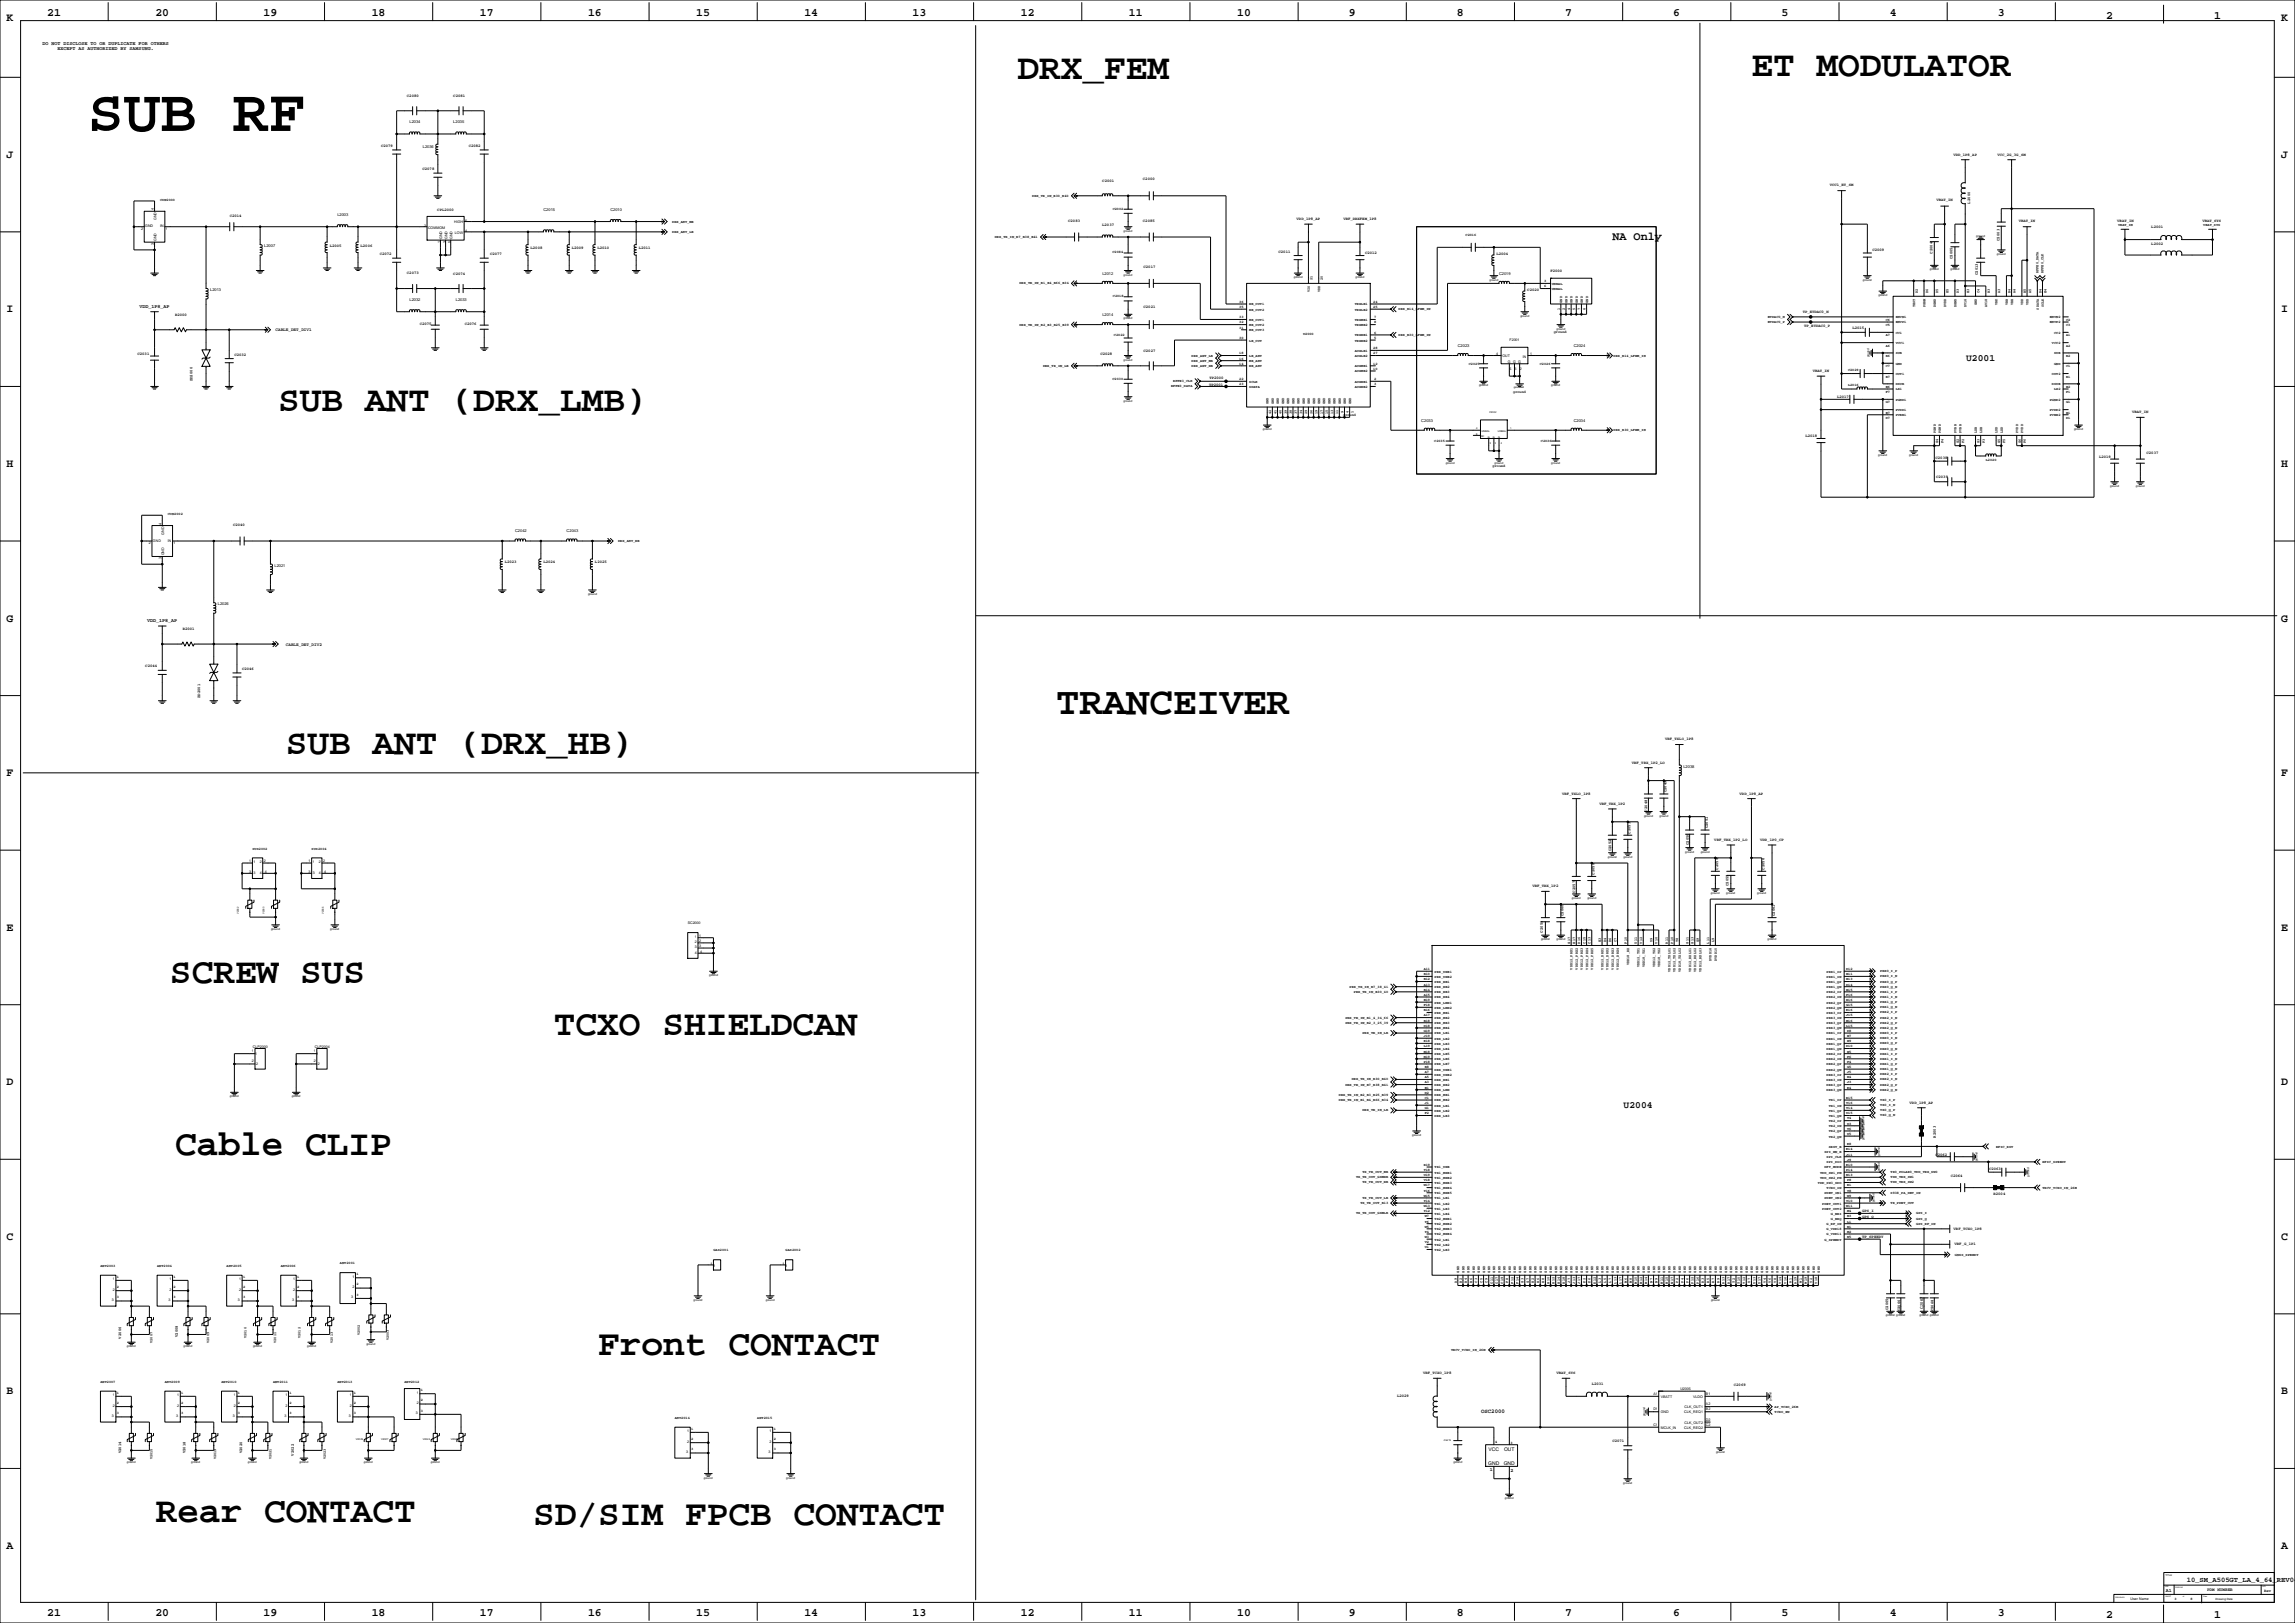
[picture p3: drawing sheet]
<svg xmlns="http://www.w3.org/2000/svg" width="2263mm" height="1600mm" viewBox="0 0 2263 1600" stroke-linecap="round" stroke-linejoin="round" font-family="sans-serif">
<defs><g id="words">
<text font-size="59.6" x="86" y="129">SUB RF</text>
<text font-size="38.5" x="1041" y="704">TRANCEIVER</text>
<g font-size="35.6">
<text x="1003" y="77">DRX_FEM</text>
<text x="1727" y="75">ET MODULATOR</text>
<text x="274" y="405">SUB ANT (DRX_LMB)</text>
<text x="282" y="743">SUB ANT (DRX_HB)</text>
<text x="168" y="969">SCREW SUS</text>
<text x="546" y="1021">TCXO SHIELDCAN</text>
<text x="173" y="1139">Cable CLIP</text>
<text x="590" y="1336">Front CONTACT</text>
<text x="154" y="1501">Rear CONTACT</text>
<text x="526" y="1503">SD/SIM FPCB CONTACT</text>
</g>
<text font-size="11.6" x="1590" y="237">NA Only</text>
<g font-size="11.3">
<text x="47" y="16">21</text>
<text x="153" y="16">20</text>
<text x="260" y="16">19</text>
<text x="367" y="16">18</text>
<text x="473" y="16">17</text>
<text x="580" y="16">16</text>
<text x="686" y="16">15</text>
<text x="793" y="16">14</text>
<text x="900" y="16">13</text>
<text x="1006" y="16">12</text>
<text x="1113" y="16">11</text>
<text x="1220" y="16">10</text>
<text x="1330" y="16">9</text>
<text x="1436" y="16">8</text>
<text x="1543" y="16">7</text>
<text x="1650" y="16">6</text>
<text x="1756" y="16">5</text>
<text x="1863" y="16">4</text>
<text x="1970" y="16">3</text>
<text x="7" y="21">K</text>
<text x="2076" y="18">2</text>
<text x="2183" y="18">1</text>
<text x="2249" y="21">K</text>
<text x="7" y="156">J</text>
<text x="2249" y="156">J</text>
<text x="7" y="308">I</text>
<text x="2249" y="308">I</text>
<text x="7" y="460">H</text>
<text x="2249" y="460">H</text>
<text x="7" y="613">G</text>
<text x="2249" y="613">G</text>
<text x="7" y="765">F</text>
<text x="2249" y="765">F</text>
<text x="7" y="917">E</text>
<text x="2249" y="917">E</text>
<text x="7" y="1070">D</text>
<text x="2249" y="1070">D</text>
<text x="7" y="1222">C</text>
<text x="2249" y="1222">C</text>
<text x="7" y="1374">B</text>
<text x="2249" y="1374">B</text>
<text x="7" y="1527">A</text>
<text x="2249" y="1527">A</text>
<text x="47" y="1593">21</text>
<text x="153" y="1593">20</text>
<text x="260" y="1593">19</text>
<text x="367" y="1593">18</text>
<text x="473" y="1593">17</text>
<text x="580" y="1593">16</text>
<text x="686" y="1593">15</text>
<text x="793" y="1593">14</text>
<text x="900" y="1593">13</text>
<text x="1006" y="1593">12</text>
<text x="1113" y="1593">11</text>
<text x="1220" y="1593">10</text>
<text x="1330" y="1593">9</text>
<text x="1436" y="1593">8</text>
<text x="1543" y="1593">7</text>
<text x="1650" y="1593">6</text>
<text x="1756" y="1593">5</text>
<text x="1863" y="1593">4</text>
<text x="1970" y="1593">3</text>
<text x="2076" y="1595">2</text>
<text x="2183" y="1595">1</text>
</g>
<g font-size="9.5">
<text x="1939" y="356">U2001</text>
<text x="1601" y="1092">U2004</text>
</g>
<text font-size="7.1" x="2156" y="1559">10_SM_A505GT_LA_4_64_REV04</text>
<text font-size="5.6" x="1460" y="1393">OSC2000</text>
<g font-size="4.9">
<text x="42" y="45">DO NOT DISCLOSE TO OR DUPLICATE FOR OTHERS</text>
<text x="57" y="50">EXCEPT AS AUTHORIZED BY SAMSUNG.</text>
<text x="138" y="304">VDD_1P8_AP</text>
<text x="145" y="613">VDD_1P8_AP</text>
<text x="1468" y="1430">VCC</text>
<text x="1483" y="1430">OUT</text>
<text x="1467" y="1444">GND</text>
<text x="1483" y="1444">GND</text>
<text x="1469" y="1450">1</text>
<text x="1489" y="1451">2</text>
<text x="2135" y="1569">A1</text>
</g>
<g font-size="4.2">
<text x="272" y="326">CABLE_DET_DIV1</text>
<text x="282" y="637">CABLE_DET_DIV2</text>
<text x="2176" y="1568">PDM NUMBER</text>
</g>
<g font-size="3.9">
<text x="401" y="96">C2080</text>
<text x="447" y="96">C2081</text>
<text x="404" y="121">L2034</text>
<text x="447" y="121">L2035</text>
<text x="376" y="145">C2079</text>
<text x="417" y="146">L2036</text>
<text x="462" y="145">C2082</text>
<text x="1926" y="153">VDD_1P8_AP</text>
<text x="1969" y="153">VCC_2G_3G_SM</text>
<text x="417" y="168">C2078</text>
<text x="1087" y="179">C2001</text>
<text x="1127" y="177">C2000</text>
<text x="1804" y="183">VCC1_ET_SM</text>
<text x="1909" y="198">VBAT_IN</text>
<text x="1942" y="201" transform="rotate(-90 1942 201)">L2000</text>
<text x="431" y="208">CPL2000</text>
<text x="536" y="208">C2015</text>
<text x="602" y="208">C2010</text>
<text x="227" y="214">C2014</text>
<text x="333" y="213">L2003</text>
<text x="1053" y="219">C2083</text>
<text x="1127" y="219">C2085</text>
<text x="1278" y="217">VDD_1P8_AP</text>
<text x="1325" y="217">VRF_DRXFEM_1P8</text>
<text x="1990" y="219">VBAT_IN</text>
<text x="2088" y="219">VBAT_IN</text>
<text x="2171" y="219">VBAT_SYS</text>
<text x="1087" y="223">L2037</text>
<text x="2121" y="225">L2001</text>
<text x="1971" y="237" transform="rotate(-90 1971 237)">C2003</text>
<text x="261" y="244">L2007</text>
<text x="325" y="243">L2005</text>
<text x="356" y="243">L2006</text>
<text x="523" y="246">L2008</text>
<text x="564" y="246">L2009</text>
<text x="589" y="246">L2010</text>
<text x="630" y="246">L2011</text>
<text x="2121" y="241">L2002</text>
<text x="374" y="252">C2072</text>
<text x="483" y="252">C2077</text>
<text x="1261" y="249">C2011</text>
<text x="1346" y="251">C2012</text>
<text x="1475" y="252">L2004</text>
<text x="1846" y="248">C2009</text>
<text x="1905" y="250" transform="rotate(-90 1905 250)">C2004</text>
<text x="1925" y="255" transform="rotate(-90 1925 255)">C2005</text>
<text x="1128" y="264">C2017</text>
<text x="1529" y="268">F2000</text>
<text x="401" y="270">C2073</text>
<text x="447" y="271">C2074</text>
<text x="1087" y="271">L2012</text>
<text x="1478" y="271">C2019</text>
<text x="1950" y="271" transform="rotate(-90 1950 271)">C2013</text>
<text x="207" y="287">L2013</text>
<text x="1506" y="287">C2020</text>
<text x="404" y="296">L2032</text>
<text x="449" y="296">L2033</text>
<text x="1128" y="304">C2021</text>
<text x="173" y="311">R2000</text>
<text x="1087" y="311">L2014</text>
<text x="1777" y="308">TP_ETDAC0_N</text>
<text x="414" y="320">C2075</text>
<text x="458" y="320">C2076</text>
<text x="1779" y="323">TP_ETDAC0_P</text>
<text x="1826" y="324">L2015</text>
<text x="1128" y="347">C2027</text>
<text x="1437" y="342">C2023</text>
<text x="1552" y="342">C2024</text>
<text x="136" y="350">C2031</text>
<text x="231" y="351">C2032</text>
<text x="1085" y="350">C2028</text>
<text x="1787" y="367">VBAT_IN</text>
<text x="190" y="376" transform="rotate(-90 190 376)">ZD2000</text>
<text x="1192" y="374">TP2000</text>
<text x="1192" y="380">TP2001</text>
<text x="1811" y="392">L2017</text>
<text x="2102" y="407">VBAT_IN</text>
<text x="1401" y="416">C2033</text>
<text x="1552" y="416">C2034</text>
<text x="1780" y="431">L2018</text>
<text x="2116" y="447">C2037</text>
<text x="1908" y="453">C2038</text>
<text x="2070" y="451">L2019</text>
<text x="1909" y="472">C2039</text>
<text x="230" y="519">C2040</text>
<text x="508" y="525">C2042</text>
<text x="559" y="525">C2043</text>
<text x="498" y="555">L2023</text>
<text x="536" y="555">L2024</text>
<text x="587" y="555">L2025</text>
<text x="271" y="559">L2021</text>
<text x="215" y="597">L2026</text>
<text x="180" y="621">R2001</text>
<text x="143" y="657">C2044</text>
<text x="239" y="660">C2046</text>
<text x="197" y="688" transform="rotate(-90 197 688)">ZD2001</text>
<text x="1642" y="730">VRF_TXLO_1P8</text>
<text x="1609" y="753">VRF_TRX_1P2_LO</text>
<text x="1660" y="757">L2038</text>
<text x="1540" y="783">VRF_TXLO_1P8</text>
<text x="1643" y="781" transform="rotate(-90 1643 781)">C2049</text>
<text x="1715" y="783">VDD_1P8_AP</text>
<text x="1577" y="793">VRF_TRX_1P2</text>
<text x="1624" y="800" transform="rotate(-90 1624 800)">C2048</text>
<text x="1608" y="822" transform="rotate(-90 1608 822)">C2053</text>
<text x="1684" y="817" transform="rotate(-90 1684 817)">C2051</text>
<text x="1665" y="833" transform="rotate(-90 1665 833)">C2050</text>
<text x="1690" y="829">VRF_TRX_1P2_LO</text>
<text x="1735" y="829">VDD_1P0_CP</text>
<text x="1588" y="839" transform="rotate(-90 1588 839)">C2052</text>
<text x="1694" y="857" transform="rotate(-90 1694 857)">C2054</text>
<text x="1740" y="857" transform="rotate(-90 1740 857)">C2056</text>
<text x="1572" y="862" transform="rotate(-90 1572 862)">C2058</text>
<text x="1511" y="875">VRF_TRX_1P2</text>
<text x="1704" y="874" transform="rotate(-90 1704 874)">C2055</text>
<text x="1553" y="880" transform="rotate(-90 1553 880)">C2057</text>
<text x="1542" y="903" transform="rotate(-90 1542 903)">C2060</text>
<text x="1750" y="903" transform="rotate(-90 1750 903)">C2061</text>
<text x="1521" y="919" transform="rotate(-90 1521 919)">C2059</text>
<text x="1883" y="1088">VDD_1P8_AP</text>
<text x="1909" y="1121" transform="rotate(-90 1909 1121)">R2003</text>
<text x="1908" y="1140">C2062</text>
<text x="1961" y="1153">C2063</text>
<text x="1923" y="1160">C2064</text>
<text x="1966" y="1178">R2004</text>
<text x="1836" y="1195">GPS_I</text>
<text x="1836" y="1200">GPS_Q</text>
<text x="1926" y="1212">VRF_TCXO_1P8</text>
<text x="1836" y="1220">TP_SPEEDY</text>
<text x="1927" y="1228">VRF_G_1P1</text>
<text x="1862" y="1292" transform="rotate(-90 1862 1292)">C2065</text>
<text x="1873" y="1293" transform="rotate(-90 1873 1293)">C2066</text>
<text x="1896" y="1290" transform="rotate(-90 1896 1290)">C2067</text>
<text x="1906" y="1293" transform="rotate(-90 1906 1293)">C2068</text>
<text x="119" y="1319" transform="rotate(-90 119 1319)">V2006</text>
<text x="175" y="1318" transform="rotate(-90 175 1318)">V2008</text>
<text x="1403" y="1355">VRF_TCXO_1P8</text>
<text x="1535" y="1355">VBAT_SYS</text>
<text x="1569" y="1365">L2031</text>
<text x="1710" y="1366">C2069</text>
<text x="1377" y="1377">L2029</text>
<text x="1590" y="1421">C2071</text>
<text x="119" y="1433" transform="rotate(-90 119 1433)">V2014</text>
<text x="183" y="1433" transform="rotate(-90 183 1433)">V2018</text>
<text x="239" y="1433" transform="rotate(-90 239 1433)">V2020</text>
<text x="290" y="1435" transform="rotate(-90 290 1435)">V2022</text>
<text x="2232" y="1569">Rev</text>
</g>
<g font-size="3.5">
<text x="1018" y="194">DRX_TR_IN_B30_B40</text>
<text x="158" y="198">CON2000</text>
<text x="152" y="207" transform="rotate(-90 152 207)">4</text>
<text x="1097" y="207">C2002</text>
<text x="154" y="217" transform="rotate(-90 154 217)">GND</text>
<text x="448" y="220">HIGH</text>
<text x="459" y="219">6</text>
<text x="663" y="219">DRX_ANT_MB</text>
<text x="139" y="226">2</text>
<text x="143" y="224">GND</text>
<text x="158" y="224">IN</text>
<text x="164" y="226">1</text>
<text x="418" y="224">2</text>
<text x="422" y="225">COMMOM</text>
<text x="2088" y="223">VBAT_IN</text>
<text x="2172" y="223">VBAT_SYS</text>
<text x="449" y="230">LOW</text>
<text x="459" y="229">4</text>
<text x="663" y="230">DRX_ANT_LB</text>
<text x="1445" y="233">C2016</text>
<text x="154" y="238" transform="rotate(-90 154 238)">GND</text>
<text x="434" y="240" transform="rotate(-90 434 240)">1</text>
<text x="436" y="236" transform="rotate(-90 436 236)">GND</text>
<text x="439" y="240" transform="rotate(-90 439 240)">3</text>
<text x="441" y="236" transform="rotate(-90 441 236)">GND</text>
<text x="445" y="240" transform="rotate(-90 445 240)">5</text>
<text x="446" y="236" transform="rotate(-90 446 236)">GND</text>
<text x="981" y="235">DRX_TR_IN_B7_B38_B41</text>
<text x="152" y="242" transform="rotate(-90 152 242)">3</text>
<text x="1097" y="250">C2084</text>
<text x="2010" y="269" transform="rotate(-90 2010 269)">RFFE0_DATA</text>
<text x="2015" y="269" transform="rotate(-90 2015 269)">RFFE0_CLK</text>
<text x="1005" y="280">DRX_TR_IN_B1_B4_B66_B34</text>
<text x="1294" y="276" transform="rotate(-90 1294 276)">21</text>
<text x="1304" y="276" transform="rotate(-90 1304 276)">20</text>
<text x="1523" y="278">3</text>
<text x="1530" y="281">UNBAL</text>
<text x="1523" y="283">6</text>
<text x="1530" y="286">UNBAL</text>
<text x="1097" y="293">C2018</text>
<text x="1291" y="288" transform="rotate(-90 1291 288)">VIO</text>
<text x="1302" y="288" transform="rotate(-90 1302 288)">VDD</text>
<text x="1891" y="289" transform="rotate(-90 1891 289)">D2</text>
<text x="1901" y="289" transform="rotate(-90 1901 289)">D6</text>
<text x="1911" y="289" transform="rotate(-90 1911 289)">D5</text>
<text x="1921" y="289" transform="rotate(-90 1921 289)">E5</text>
<text x="1931" y="289" transform="rotate(-90 1931 289)">D3</text>
<text x="1942" y="289" transform="rotate(-90 1942 289)">E3</text>
<text x="1952" y="289" transform="rotate(-90 1952 289)">C4</text>
<text x="1962" y="289" transform="rotate(-90 1962 289)">B3</text>
<text x="1972" y="289" transform="rotate(-90 1972 289)">A3</text>
<text x="1982" y="289" transform="rotate(-90 1982 289)">B4</text>
<text x="1987" y="289" transform="rotate(-90 1987 289)">A4</text>
<text x="1997" y="289" transform="rotate(-90 1997 289)">B5</text>
<text x="2002" y="289" transform="rotate(-90 2002 289)">A5</text>
<text x="2013" y="289" transform="rotate(-90 2013 289)">D4</text>
<text x="2018" y="289" transform="rotate(-90 2018 289)">E4</text>
<text x="1222" y="299">36</text>
<text x="1354" y="299">24</text>
<text x="1540" y="298" transform="rotate(-90 1540 298)">GND</text>
<text x="1545" y="298" transform="rotate(-90 1545 298)">GND</text>
<text x="1550" y="298" transform="rotate(-90 1550 298)">GND</text>
<text x="1556" y="298" transform="rotate(-90 1556 298)">GND</text>
<text x="1561" y="298" transform="rotate(-90 1561 298)">GND</text>
<text x="1566" y="298" transform="rotate(-90 1566 298)">GND</text>
<text x="1222" y="304">35</text>
<text x="1232" y="301">HB_OUT1</text>
<text x="1336" y="301">TRXLB1</text>
<text x="1354" y="304">25</text>
<text x="1379" y="306">DRX_B14_LFEM_IN</text>
<text x="1538" y="306" transform="rotate(-90 1538 306)">1</text>
<text x="1543" y="306" transform="rotate(-90 1543 306)">2</text>
<text x="1548" y="306" transform="rotate(-90 1548 306)">4</text>
<text x="1553" y="306" transform="rotate(-90 1553 306)">5</text>
<text x="1558" y="306" transform="rotate(-90 1558 306)">7</text>
<text x="1563" y="306" transform="rotate(-90 1563 306)">8</text>
<text x="1888" y="303" transform="rotate(-90 1888 303)">TEST</text>
<text x="1898" y="303" transform="rotate(-90 1898 303)">PGRM</text>
<text x="1909" y="303" transform="rotate(-90 1909 303)">DGND</text>
<text x="1919" y="303" transform="rotate(-90 1919 303)">DVDD</text>
<text x="1929" y="303" transform="rotate(-90 1929 303)">DGND</text>
<text x="1939" y="303" transform="rotate(-90 1939 303)">DV18</text>
<text x="1949" y="301" transform="rotate(-90 1949 301)">GND</text>
<text x="1959" y="303" transform="rotate(-90 1959 303)">AV18</text>
<text x="1969" y="301" transform="rotate(-90 1969 301)">VBK</text>
<text x="1980" y="301" transform="rotate(-90 1980 301)">VBB</text>
<text x="1985" y="301" transform="rotate(-90 1985 301)">VBB</text>
<text x="1995" y="301" transform="rotate(-90 1995 301)">VDD</text>
<text x="2000" y="301" transform="rotate(-90 2000 301)">VDD</text>
<text x="2010" y="305" transform="rotate(-90 2010 305)">SDATA</text>
<text x="2015" y="303" transform="rotate(-90 2015 303)">SCLK</text>
<text x="1232" y="306">HB_OUT2</text>
<text x="1336" y="306">TRXLB2</text>
<text x="1222" y="314">33</text>
<text x="1232" y="316">MB_OUT1</text>
<text x="1336" y="316">TRXMB1</text>
<text x="1355" y="314">7</text>
<text x="1743" y="313">ETDAC0_N</text>
<text x="1859" y="316">C6</text>
<text x="1869" y="314">ENVN1</text>
<text x="2021" y="314">ENVN2</text>
<text x="2037" y="316">C2</text>
<text x="1005" y="321">DRX_TR_IN_B2_B3_B25_B39</text>
<text x="1222" y="324">31</text>
<text x="1222" y="319">32</text>
<text x="1232" y="321">MB_OUT2</text>
<text x="1336" y="321">TRXMB2</text>
<text x="1355" y="319">8</text>
<text x="1743" y="318">ETDAC0_P</text>
<text x="1859" y="321">C5</text>
<text x="1869" y="319">ENVP1</text>
<text x="2021" y="319">ENVP2</text>
<text x="2037" y="321">C3</text>
<text x="1232" y="326">MB_OUT3</text>
<text x="1355" y="329">6</text>
<text x="1532" y="329">ground</text>
<text x="1869" y="329">CC1</text>
<text x="2025" y="329">CC2</text>
<text x="1098" y="331">C2022</text>
<text x="1222" y="334">30</text>
<text x="1285" y="330">U2000</text>
<text x="1336" y="332">TRXHB1</text>
<text x="1355" y="334">5</text>
<text x="1379" y="331">DRX_B30_LFEM_IN</text>
<text x="1859" y="332">A7</text>
<text x="2037" y="332">A1</text>
<text x="1232" y="337">LB_OUT</text>
<text x="1336" y="337">TRXHB2</text>
<text x="1488" y="336">F2001</text>
<text x="1859" y="342">A6</text>
<text x="1869" y="339">VCC1</text>
<text x="2023" y="339">VCC2</text>
<text x="2037" y="342">A2</text>
<text x="1336" y="347">AUXLB1</text>
<text x="1354" y="344">28</text>
<text x="1175" y="351">DRX_ANT_LB</text>
<text x="1222" y="349">18</text>
<text x="1232" y="352">LB_ANT</text>
<text x="1336" y="352">AUXLB2</text>
<text x="1354" y="349">27</text>
<text x="1475" y="350">4</text>
<text x="1481" y="352">OUT</text>
<text x="1502" y="353">IN</text>
<text x="1508" y="350">1</text>
<text x="1591" y="351">DRX_B14_LFEM_IN</text>
<text x="1859" y="352">B6</text>
<text x="1869" y="349">SUB</text>
<text x="2025" y="349">SUB</text>
<text x="2037" y="352">B2</text>
<text x="1175" y="357">DRX_ANT_MB</text>
<text x="1222" y="359">14</text>
<text x="1222" y="354">16</text>
<text x="1232" y="357">MB_ANT</text>
<text x="1354" y="359">12</text>
<text x="1448" y="359">C2025</text>
<text x="1487" y="358">G G G</text>
<text x="1518" y="360">C2026</text>
<text x="1869" y="359">GND</text>
<text x="2025" y="359">GND</text>
<text x="1028" y="362">DRX_TR_IN_LB</text>
<text x="1175" y="362">DRX_ANT_HB</text>
<text x="1232" y="362">HB_ANT</text>
<text x="1336" y="362">AUXMB1</text>
<text x="1354" y="365">10</text>
<text x="1488" y="365">5</text>
<text x="1493" y="365">3</text>
<text x="1498" y="365">2</text>
<text x="1822" y="366">C2029</text>
<text x="1859" y="362">C7</text>
<text x="2037" y="362">C1</text>
<text x="1336" y="367">AUXMB2</text>
<text x="1869" y="370">OUT1</text>
<text x="2023" y="370">OUT2</text>
<text x="1097" y="374">C2030</text>
<text x="1157" y="377">RFFE3_CLK</text>
<text x="1222" y="375">22</text>
<text x="1232" y="377">SCLK</text>
<text x="1336" y="377">AUXHB1</text>
<text x="1355" y="375">2</text>
<text x="1859" y="372">B7</text>
<text x="2037" y="372">B1</text>
<text x="1155" y="382">RFFE3_DATA</text>
<text x="1222" y="380">23</text>
<text x="1232" y="382">SDATA</text>
<text x="1336" y="382">AUXHB2</text>
<text x="1355" y="380">3</text>
<text x="1822" y="380">L2016</text>
<text x="1859" y="382">E6</text>
<text x="1869" y="380">DSUB</text>
<text x="2023" y="380">DSUB</text>
<text x="2037" y="382">E2</text>
<text x="1492" y="387">ground</text>
<text x="1859" y="387">F7</text>
<text x="1869" y="385">LX1</text>
<text x="2025" y="385">LX2</text>
<text x="2037" y="387">F1</text>
<text x="1869" y="395">PGND1</text>
<text x="2021" y="395">PGND2</text>
<text x="1251" y="399" transform="rotate(-90 1251 399)">GND</text>
<text x="1256" y="399" transform="rotate(-90 1256 399)">GND</text>
<text x="1261" y="399" transform="rotate(-90 1261 399)">GND</text>
<text x="1266" y="399" transform="rotate(-90 1266 399)">GND</text>
<text x="1271" y="399" transform="rotate(-90 1271 399)">GND</text>
<text x="1276" y="399" transform="rotate(-90 1276 399)">GND</text>
<text x="1281" y="399" transform="rotate(-90 1281 399)">GND</text>
<text x="1286" y="399" transform="rotate(-90 1286 399)">GND</text>
<text x="1291" y="399" transform="rotate(-90 1291 399)">GND</text>
<text x="1297" y="399" transform="rotate(-90 1297 399)">GND</text>
<text x="1302" y="399" transform="rotate(-90 1302 399)">GND</text>
<text x="1307" y="399" transform="rotate(-90 1307 399)">GND</text>
<text x="1312" y="399" transform="rotate(-90 1312 399)">GND</text>
<text x="1317" y="399" transform="rotate(-90 1317 399)">GND</text>
<text x="1322" y="399" transform="rotate(-90 1322 399)">GND</text>
<text x="1327" y="399" transform="rotate(-90 1327 399)">GND</text>
<text x="1332" y="399" transform="rotate(-90 1332 399)">GND</text>
<text x="1859" y="398">G7</text>
<text x="2037" y="398">G1</text>
<text x="1324" y="407" transform="rotate(-90 1324 407)">9</text>
<text x="1330" y="407" transform="rotate(-90 1330 407)">4</text>
<text x="1335" y="407" transform="rotate(-90 1335 407)">1</text>
<text x="1859" y="408">E7</text>
<text x="1869" y="405">PVDD1</text>
<text x="2021" y="405">PVDD2</text>
<text x="2037" y="408">E1</text>
<text x="1253" y="408" transform="rotate(-90 1253 408)">42</text>
<text x="1258" y="408" transform="rotate(-90 1258 408)">41</text>
<text x="1264" y="408" transform="rotate(-90 1264 408)">40</text>
<text x="1269" y="408" transform="rotate(-90 1269 408)">39</text>
<text x="1274" y="408" transform="rotate(-90 1274 408)">38</text>
<text x="1279" y="408" transform="rotate(-90 1279 408)">37</text>
<text x="1284" y="408" transform="rotate(-90 1284 408)">34</text>
<text x="1289" y="408" transform="rotate(-90 1289 408)">29</text>
<text x="1294" y="408" transform="rotate(-90 1294 408)">26</text>
<text x="1299" y="408" transform="rotate(-90 1299 408)">19</text>
<text x="1304" y="408" transform="rotate(-90 1304 408)">17</text>
<text x="1309" y="408" transform="rotate(-90 1309 408)">15</text>
<text x="1314" y="408" transform="rotate(-90 1314 408)">13</text>
<text x="1319" y="408" transform="rotate(-90 1319 408)">11</text>
<text x="1324" y="410">ground</text>
<text x="1859" y="413">D7</text>
<text x="1869" y="410">PVBB1</text>
<text x="2021" y="410">PVBB2</text>
<text x="2037" y="413">D1</text>
<text x="1591" y="425">DRX_B30_LFEM_IN</text>
<text x="1909" y="427" transform="rotate(-90 1909 427)">PGND</text>
<text x="1914" y="427" transform="rotate(-90 1914 427)">PGND</text>
<text x="1929" y="427" transform="rotate(-90 1929 427)">PVBB</text>
<text x="1934" y="427" transform="rotate(-90 1934 427)">PVBB</text>
<text x="1949" y="427" transform="rotate(-90 1949 427)">LXB</text>
<text x="1954" y="427" transform="rotate(-90 1954 427)">LXB</text>
<text x="1969" y="427" transform="rotate(-90 1969 427)">LXD</text>
<text x="1975" y="427" transform="rotate(-90 1975 427)">LXD</text>
<text x="1990" y="427" transform="rotate(-90 1990 427)">PVDD</text>
<text x="1995" y="427" transform="rotate(-90 1995 427)">PVDD</text>
<text x="1414" y="436">C2035</text>
<text x="1519" y="436">C2036</text>
<text x="1911" y="436" transform="rotate(-90 1911 436)">G4</text>
<text x="1916" y="436" transform="rotate(-90 1916 436)">F4</text>
<text x="1931" y="436" transform="rotate(-90 1931 436)">G2</text>
<text x="1936" y="436" transform="rotate(-90 1936 436)">F2</text>
<text x="1952" y="436" transform="rotate(-90 1952 436)">G3</text>
<text x="1957" y="436" transform="rotate(-90 1957 436)">F3</text>
<text x="1972" y="436" transform="rotate(-90 1972 436)">G5</text>
<text x="1977" y="436" transform="rotate(-90 1977 436)">F5</text>
<text x="1992" y="436" transform="rotate(-90 1992 436)">G6</text>
<text x="1997" y="436" transform="rotate(-90 1997 436)">F6</text>
<text x="1958" y="454">L2020</text>
<text x="1472" y="461">ground</text>
<text x="165" y="508">CON2002</text>
<text x="159" y="517" transform="rotate(-90 159 517)">4</text>
<text x="162" y="527" transform="rotate(-90 162 527)">GND</text>
<text x="147" y="536">2</text>
<text x="151" y="534">GND</text>
<text x="166" y="534">IN</text>
<text x="171" y="536">1</text>
<text x="609" y="534">DRX_ANT_HB</text>
<text x="159" y="552" transform="rotate(-90 159 552)">3</text>
<text x="162" y="548" transform="rotate(-90 162 548)">GND</text>
<text x="249" y="837">SUS2002</text>
<text x="307" y="837">SUS2004</text>
<text x="246" y="850">1</text>
<text x="250" y="851">1</text>
<text x="256" y="851">2</text>
<text x="260" y="850">2</text>
<text x="304" y="850">1</text>
<text x="308" y="851">1</text>
<text x="314" y="851">2</text>
<text x="319" y="850">2</text>
<text x="246" y="860">3</text>
<text x="250" y="861">3</text>
<text x="256" y="861">4</text>
<text x="261" y="860">4</text>
<text x="304" y="860">3</text>
<text x="308" y="861">3</text>
<text x="314" y="861">4</text>
<text x="319" y="860">4</text>
<text x="678" y="911">SC2000</text>
<text x="689" y="924">1</text>
<text x="685" y="925">1</text>
<text x="685" y="930">2</text>
<text x="689" y="929">2</text>
<text x="1578" y="929" transform="rotate(-90 1578 929)">E3</text>
<text x="1583" y="929" transform="rotate(-90 1583 929)">D4</text>
<text x="1589" y="929" transform="rotate(-90 1589 929)">D6</text>
<text x="1594" y="929" transform="rotate(-90 1594 929)">C7</text>
<text x="1629" y="929" transform="rotate(-90 1629 929)">U9</text>
<text x="1655" y="929" transform="rotate(-90 1655 929)">T8</text>
<text x="1675" y="929" transform="rotate(-90 1675 929)">G9</text>
<text x="1690" y="929" transform="rotate(-90 1690 929)">L9</text>
<text x="685" y="935">3</text>
<text x="689" y="934">3</text>
<text x="1548" y="930" transform="rotate(-90 1548 930)">G17</text>
<text x="1553" y="930" transform="rotate(-90 1553 930)">E17</text>
<text x="1558" y="930" transform="rotate(-90 1558 930)">D16</text>
<text x="1563" y="930" transform="rotate(-90 1563 930)">C15</text>
<text x="1568" y="930" transform="rotate(-90 1568 930)">C13</text>
<text x="1604" y="930" transform="rotate(-90 1604 930)">F10</text>
<text x="1614" y="930" transform="rotate(-90 1614 930)">U11</text>
<text x="1619" y="930" transform="rotate(-90 1619 930)">V12</text>
<text x="1634" y="930" transform="rotate(-90 1634 930)">V10</text>
<text x="1644" y="930" transform="rotate(-90 1644 930)">R11</text>
<text x="1649" y="930" transform="rotate(-90 1649 930)">P10</text>
<text x="1665" y="930" transform="rotate(-90 1665 930)">G11</text>
<text x="1670" y="930" transform="rotate(-90 1670 930)">G13</text>
<text x="1685" y="930" transform="rotate(-90 1685 930)">L11</text>
<text x="685" y="940">4</text>
<text x="690" y="939">4</text>
<text x="1688" y="947" transform="rotate(-90 1688 947)">DVDD18</text>
<text x="1693" y="947" transform="rotate(-90 1693 947)">DVDD10</text>
<text x="1606" y="951" transform="rotate(-90 1606 951)">VDD18_RX</text>
<text x="1616" y="954" transform="rotate(-90 1616 954)">VDD12_TX1</text>
<text x="1622" y="954" transform="rotate(-90 1622 954)">VDD18_TX1</text>
<text x="1632" y="954" transform="rotate(-90 1632 954)">VDD12_TX2</text>
<text x="1637" y="954" transform="rotate(-90 1637 954)">VDD18_TX2</text>
<text x="1404" y="956">A11</text>
<text x="1414" y="959">PRX_UHB1</text>
<text x="1550" y="956" transform="rotate(-90 1550 956)">VDD12_PRX1</text>
<text x="1556" y="956" transform="rotate(-90 1556 956)">VDD12_PRX2</text>
<text x="1561" y="956" transform="rotate(-90 1561 956)">VDD12_PRX3</text>
<text x="1566" y="956" transform="rotate(-90 1566 956)">VDD12_PRX4</text>
<text x="1571" y="956" transform="rotate(-90 1571 956)">VDD12_PRX5</text>
<text x="1581" y="956" transform="rotate(-90 1581 956)">VDD12_DRX1</text>
<text x="1586" y="956" transform="rotate(-90 1586 956)">VDD12_DRX2</text>
<text x="1591" y="956" transform="rotate(-90 1591 956)">VDD12_DRX3</text>
<text x="1596" y="956" transform="rotate(-90 1596 956)">VDD12_DRX4</text>
<text x="1647" y="958" transform="rotate(-90 1647 958)">VDD12_TXLO1</text>
<text x="1652" y="958" transform="rotate(-90 1652 958)">VDD12_TXLO2</text>
<text x="1657" y="958" transform="rotate(-90 1657 958)">VDD18_TXLO2</text>
<text x="1667" y="958" transform="rotate(-90 1667 958)">VDD12_RXLO1</text>
<text x="1672" y="958" transform="rotate(-90 1672 958)">VDD12_RXLO2</text>
<text x="1677" y="958" transform="rotate(-90 1677 958)">VDD12_RXLO3</text>
<text x="1801" y="959">PRX1_IP</text>
<text x="1820" y="956">D12</text>
<text x="1854" y="958">PRX0_I_P</text>
<text x="1404" y="961">B10</text>
<text x="1414" y="964">PRX_UHB2</text>
<text x="1801" y="964">PRX1_IN</text>
<text x="1820" y="961">E11</text>
<text x="1854" y="963">PRX0_I_N</text>
<text x="1404" y="966">B12</text>
<text x="1404" y="971">A13</text>
<text x="1414" y="969">PRX_HB1</text>
<text x="1801" y="969">PRX1_QP</text>
<text x="1820" y="966">E13</text>
<text x="1820" y="971">D14</text>
<text x="1854" y="969">PRX0_Q_P</text>
<text x="1331" y="974">PRX_TR_IN_B7_38_41</text>
<text x="1404" y="977">B14</text>
<text x="1414" y="974">PRX_HB2</text>
<text x="1801" y="974">PRX1_QN</text>
<text x="1820" y="977">E15</text>
<text x="1854" y="974">PRX0_Q_N</text>
<text x="1335" y="979">PRX_TR_IN_B30_40</text>
<text x="1404" y="982">A15</text>
<text x="1414" y="979">PRX_HB3</text>
<text x="1801" y="979">PRX2_IP</text>
<text x="1820" y="982">F16</text>
<text x="1854" y="979">PRX1_I_P</text>
<text x="1854" y="984">PRX1_I_N</text>
<text x="1404" y="987">E19</text>
<text x="1414" y="984">PRX_HB4</text>
<text x="1414" y="989">PRX_LMH1</text>
<text x="1801" y="984">PRX2_IN</text>
<text x="1801" y="989">PRX2_QP</text>
<text x="1820" y="987">H16</text>
<text x="1854" y="989">PRX1_Q_P</text>
<text x="1404" y="992">F18</text>
<text x="1414" y="994">PRX_LMH2</text>
<text x="1801" y="994">PRX2_QN</text>
<text x="1820" y="992">G15</text>
<text x="1854" y="994">PRX1_Q_N</text>
<text x="1404" y="997">B16</text>
<text x="1404" y="1002">A17</text>
<text x="1414" y="999">PRX_MB1</text>
<text x="1801" y="999">PRX3_IP</text>
<text x="1820" y="997">K16</text>
<text x="1820" y="1002">J15</text>
<text x="1854" y="999">PRX2_I_P</text>
<text x="1326" y="1004">PRX_TR_IN_B1_4_34_66</text>
<text x="1404" y="1007">B18</text>
<text x="1414" y="1004">PRX_MB2</text>
<text x="1801" y="1004">PRX3_IN</text>
<text x="1820" y="1007">M16</text>
<text x="1854" y="1004">PRX2_I_N</text>
<text x="1326" y="1009">PRX_TR_IN_B2_3_25_39</text>
<text x="1404" y="1012">D18</text>
<text x="1414" y="1010">PRX_MB3</text>
<text x="1801" y="1010">PRX3_QP</text>
<text x="1820" y="1012">L15</text>
<text x="1854" y="1009">PRX2_Q_P</text>
<text x="1343" y="1019">PRX_TR_IN_LB</text>
<text x="1404" y="1017">G19</text>
<text x="1414" y="1020">PRX_LB1</text>
<text x="1414" y="1015">PRX_MB4</text>
<text x="1801" y="1015">PRX3_QN</text>
<text x="1801" y="1020">DRX1_IP</text>
<text x="1821" y="1017">D8</text>
<text x="1854" y="1019">DRX0_I_P</text>
<text x="1854" y="1014">PRX2_Q_N</text>
<text x="1404" y="1022">J19</text>
<text x="1414" y="1025">PRX_LB2</text>
<text x="1801" y="1025">DRX1_IN</text>
<text x="1821" y="1022">E7</text>
<text x="1854" y="1024">DRX0_I_N</text>
<text x="1404" y="1027">K18</text>
<text x="1414" y="1030">PRX_LB3</text>
<text x="1801" y="1030">DRX1_QP</text>
<text x="1821" y="1027">E9</text>
<text x="1854" y="1029">DRX0_Q_P</text>
<text x="248" y="1037">1</text>
<text x="249" y="1033">CLP2000</text>
<text x="309" y="1037">1</text>
<text x="310" y="1033">CLP2004</text>
<text x="1404" y="1038">M18</text>
<text x="1404" y="1032">L19</text>
<text x="1414" y="1035">PRX_LB4</text>
<text x="1801" y="1035">DRX1_QN</text>
<text x="1820" y="1032">D10</text>
<text x="1821" y="1038">E5</text>
<text x="1854" y="1035">DRX0_Q_N</text>
<text x="251" y="1040">1</text>
<text x="312" y="1040">1</text>
<text x="1404" y="1043">N19</text>
<text x="1414" y="1040">PRX_LB5</text>
<text x="1801" y="1040">DRX2_IP</text>
<text x="1821" y="1043">F6</text>
<text x="1854" y="1040">DRX1_I_P</text>
<text x="248" y="1047">2</text>
<text x="252" y="1050">2</text>
<text x="309" y="1047">2</text>
<text x="313" y="1050">2</text>
<text x="1404" y="1048">P18</text>
<text x="1414" y="1045">PRX_LB6</text>
<text x="1801" y="1045">DRX2_IN</text>
<text x="1821" y="1048">F4</text>
<text x="1854" y="1045">DRX1_I_N</text>
<text x="1854" y="1050">DRX1_Q_P</text>
<text x="1405" y="1053">B8</text>
<text x="1414" y="1050">PRX_LB7</text>
<text x="1414" y="1055">DRX_UHB1</text>
<text x="1801" y="1055">DRX2_QN</text>
<text x="1801" y="1050">DRX2_QP</text>
<text x="1821" y="1053">G5</text>
<text x="1854" y="1055">DRX1_Q_N</text>
<text x="1405" y="1058">A7</text>
<text x="1414" y="1060">DRX_UHB2</text>
<text x="1801" y="1060">DRX3_IP</text>
<text x="1821" y="1058">J5</text>
<text x="1854" y="1060">DRX2_I_P</text>
<text x="1333" y="1065">DRX_TR_IN_B30_B40</text>
<text x="1405" y="1063">A5</text>
<text x="1405" y="1068">A3</text>
<text x="1414" y="1065">DRX_HB1</text>
<text x="1801" y="1065">DRX3_IN</text>
<text x="1821" y="1063">H4</text>
<text x="1821" y="1068">J3</text>
<text x="1854" y="1065">DRX2_I_N</text>
<text x="1326" y="1070">DRX_TR_IN_B7_B38_B41</text>
<text x="1405" y="1073">E1</text>
<text x="1414" y="1071">DRX_HB2</text>
<text x="1801" y="1071">DRX3_QP</text>
<text x="1821" y="1073">K4</text>
<text x="1854" y="1070">DRX2_Q_P</text>
<text x="1405" y="1078">D2</text>
<text x="1414" y="1076">DRX_LMH</text>
<text x="1801" y="1076">DRX3_QN</text>
<text x="1854" y="1075">DRX2_Q_N</text>
<text x="1320" y="1085">DRX_TR_IN_B1_B4_B66_B34</text>
<text x="1320" y="1080">DRX_TR_IN_B2_B3_B25_B39</text>
<text x="1405" y="1083">C1</text>
<text x="1414" y="1081">DRX_MB1</text>
<text x="1414" y="1086">DRX_MB2</text>
<text x="1803" y="1086">TX1_IP</text>
<text x="1820" y="1083">R15</text>
<text x="1854" y="1085">TX0_I_P</text>
<text x="1405" y="1088">J1</text>
<text x="1414" y="1091">DRX_LB1</text>
<text x="1803" y="1091">TX1_IN</text>
<text x="1820" y="1088">T16</text>
<text x="1854" y="1090">TX0_I_N</text>
<text x="1343" y="1095">DRX_TR_IN_LB</text>
<text x="1405" y="1093">G1</text>
<text x="1414" y="1096">DRX_LB2</text>
<text x="1803" y="1096">TX1_QP</text>
<text x="1820" y="1093">T14</text>
<text x="1854" y="1095">TX0_Q_P</text>
<text x="1405" y="1098">F2</text>
<text x="1414" y="1101">DRX_LB3</text>
<text x="1803" y="1101">TX1_QN</text>
<text x="1820" y="1098">U15</text>
<text x="1821" y="1104">T4</text>
<text x="1854" y="1101">TX0_Q_N</text>
<text x="1803" y="1106">TX2_IP</text>
<text x="1821" y="1109">U3</text>
<text x="1803" y="1111">TX2_IN</text>
<text x="1821" y="1114">T6</text>
<text x="1803" y="1116">TX2_QP</text>
<text x="1803" y="1121">TX2_QN</text>
<text x="1821" y="1119">U5</text>
<text x="1803" y="1131">SRST_B</text>
<text x="1821" y="1129">K8</text>
<text x="1968" y="1132">RFIC_RST</text>
<text x="1799" y="1137">SPI_EN_B</text>
<text x="1820" y="1139">J11</text>
<text x="1820" y="1134">K14</text>
<text x="1801" y="1142">SPI_CLK</text>
<text x="1821" y="1144">J9</text>
<text x="1404" y="1149">R19</text>
<text x="1414" y="1152">TX1_UHB</text>
<text x="1799" y="1152">DFT_MODE</text>
<text x="1801" y="1147">SPI_DIO</text>
<text x="1820" y="1149">K10</text>
<text x="2014" y="1146">RFIC_SPEEDY</text>
<text x="1343" y="1156">TX_TR_OUT_MB</text>
<text x="1404" y="1154">T18</text>
<text x="1414" y="1157">TX1_MHB1</text>
<text x="1795" y="1157">TDD_SW1_PM</text>
<text x="1820" y="1154">P14</text>
<text x="1864" y="1156">TX0_POLAR0_TDD_TRX_SW0</text>
<text x="1337" y="1162">TX_TR_OUT_GSMHB</text>
<text x="1404" y="1159">U19</text>
<text x="1414" y="1162">TX1_MHB2</text>
<text x="1795" y="1162">TDD_SW2_PM</text>
<text x="1820" y="1159">N13</text>
<text x="1864" y="1162">TDD_TRX_SW1</text>
<text x="1343" y="1167">TX_TR_OUT_HB</text>
<text x="1404" y="1164">V18</text>
<text x="1404" y="1170">W17</text>
<text x="1414" y="1167">TX1_MHB3</text>
<text x="1792" y="1167">TDD_SW3_SDO</text>
<text x="1821" y="1164">P8</text>
<text x="1821" y="1170">R1</text>
<text x="1864" y="1167">TDD_TRX_SW2</text>
<text x="1404" y="1175">Y16</text>
<text x="1414" y="1172">TX1_MHB4</text>
<text x="1801" y="1172">TCXO_IN</text>
<text x="1821" y="1175">Y8</text>
<text x="2014" y="1172">TRCV_TCXO_IN_26M</text>
<text x="1343" y="1182">TX_TR_OUT_LB</text>
<text x="1404" y="1180">W15</text>
<text x="1414" y="1177">TX1_MHB5</text>
<text x="1799" y="1177">PDET_IN1</text>
<text x="1821" y="1180">W9</text>
<text x="1864" y="1177">S938_PA_DET_IN</text>
<text x="1341" y="1187">TX_TR_OUT_B13</text>
<text x="1404" y="1185">Y14</text>
<text x="1414" y="1187">TX1_LB2</text>
<text x="1414" y="1182">TX1_LB1</text>
<text x="1797" y="1187">PDET_OUT1</text>
<text x="1799" y="1182">PDET_IN2</text>
<text x="1820" y="1185">Y10</text>
<text x="1864" y="1187">TR_PDET_OUT</text>
<text x="1404" y="1190">W13</text>
<text x="1414" y="1192">TX1_LB3</text>
<text x="1797" y="1192">PDET_OUT2</text>
<text x="1820" y="1190">W11</text>
<text x="1337" y="1197">TX_TR_OUT_GSMLB</text>
<text x="1404" y="1195">Y12</text>
<text x="1414" y="1197">TX1_LB4</text>
<text x="1805" y="1197">G_BBI</text>
<text x="1821" y="1195">M4</text>
<text x="1889" y="1197">GPS_I</text>
<text x="1405" y="1200">W7</text>
<text x="1405" y="1205">Y6</text>
<text x="1414" y="1203">TX2_MHB1</text>
<text x="1805" y="1203">G_BBQ</text>
<text x="1821" y="1200">N3</text>
<text x="1821" y="1205">L1</text>
<text x="1889" y="1202">GPS_Q</text>
<text x="1405" y="1210">W5</text>
<text x="1414" y="1208">TX2_MHB2</text>
<text x="1801" y="1208">G_RF_IN</text>
<text x="1821" y="1210">N1</text>
<text x="1889" y="1207">GPS_RF_IN</text>
<text x="1405" y="1215">Y4</text>
<text x="1414" y="1218">TX2_MHB4</text>
<text x="1414" y="1213">TX2_MHB3</text>
<text x="1801" y="1213">G_VDD18</text>
<text x="1801" y="1218">G_VDD11</text>
<text x="1821" y="1215">M2</text>
<text x="1405" y="1220">W3</text>
<text x="1414" y="1223">TX2_LB1</text>
<text x="1799" y="1223">G_SPEEDY</text>
<text x="1821" y="1220">N5</text>
<text x="1405" y="1225">V2</text>
<text x="1414" y="1228">TX2_LB2</text>
<text x="703" y="1234">GAS2001</text>
<text x="775" y="1234">GAS2002</text>
<text x="1405" y="1231">U1</text>
<text x="1414" y="1233">TX2_LB3</text>
<text x="1927" y="1238">GNSS_SPEEDY</text>
<text x="335" y="1246">ANT2001</text>
<text x="700" y="1247">1</text>
<text x="772" y="1247">1</text>
<text x="99" y="1249">ANT2003</text>
<text x="155" y="1249">ANT2004</text>
<text x="223" y="1249">ANT2005</text>
<text x="277" y="1249">ANT2006</text>
<text x="703" y="1249">1</text>
<text x="775" y="1249">1</text>
<text x="115" y="1259">1</text>
<text x="171" y="1259">1</text>
<text x="240" y="1259">1</text>
<text x="293" y="1259">1</text>
<text x="347" y="1260">1</text>
<text x="351" y="1257">1</text>
<text x="1439" y="1254" transform="rotate(-90 1439 1254)">GND</text>
<text x="1444" y="1254" transform="rotate(-90 1444 1254)">GND</text>
<text x="1449" y="1254" transform="rotate(-90 1449 1254)">GND</text>
<text x="1454" y="1254" transform="rotate(-90 1454 1254)">GND</text>
<text x="1459" y="1254" transform="rotate(-90 1459 1254)">GND</text>
<text x="1464" y="1254" transform="rotate(-90 1464 1254)">GND</text>
<text x="1469" y="1254" transform="rotate(-90 1469 1254)">GND</text>
<text x="1474" y="1254" transform="rotate(-90 1474 1254)">GND</text>
<text x="1479" y="1254" transform="rotate(-90 1479 1254)">GND</text>
<text x="1484" y="1254" transform="rotate(-90 1484 1254)">GND</text>
<text x="1490" y="1254" transform="rotate(-90 1490 1254)">GND</text>
<text x="1495" y="1254" transform="rotate(-90 1495 1254)">GND</text>
<text x="1500" y="1254" transform="rotate(-90 1500 1254)">GND</text>
<text x="1505" y="1254" transform="rotate(-90 1505 1254)">GND</text>
<text x="1510" y="1254" transform="rotate(-90 1510 1254)">GND</text>
<text x="1515" y="1254" transform="rotate(-90 1515 1254)">GND</text>
<text x="1520" y="1254" transform="rotate(-90 1520 1254)">GND</text>
<text x="1525" y="1254" transform="rotate(-90 1525 1254)">GND</text>
<text x="1530" y="1254" transform="rotate(-90 1530 1254)">GND</text>
<text x="1535" y="1254" transform="rotate(-90 1535 1254)">GND</text>
<text x="1540" y="1254" transform="rotate(-90 1540 1254)">GND</text>
<text x="1545" y="1254" transform="rotate(-90 1545 1254)">GND</text>
<text x="1550" y="1254" transform="rotate(-90 1550 1254)">GND</text>
<text x="1556" y="1254" transform="rotate(-90 1556 1254)">GND</text>
<text x="1561" y="1254" transform="rotate(-90 1561 1254)">GND</text>
<text x="1566" y="1254" transform="rotate(-90 1566 1254)">GND</text>
<text x="1571" y="1254" transform="rotate(-90 1571 1254)">GND</text>
<text x="1576" y="1254" transform="rotate(-90 1576 1254)">GND</text>
<text x="1581" y="1254" transform="rotate(-90 1581 1254)">GND</text>
<text x="1586" y="1254" transform="rotate(-90 1586 1254)">GND</text>
<text x="1591" y="1254" transform="rotate(-90 1591 1254)">GND</text>
<text x="1596" y="1254" transform="rotate(-90 1596 1254)">GND</text>
<text x="1601" y="1254" transform="rotate(-90 1601 1254)">GND</text>
<text x="1606" y="1254" transform="rotate(-90 1606 1254)">GND</text>
<text x="1611" y="1254" transform="rotate(-90 1611 1254)">GND</text>
<text x="1616" y="1254" transform="rotate(-90 1616 1254)">GND</text>
<text x="1622" y="1254" transform="rotate(-90 1622 1254)">GND</text>
<text x="1627" y="1254" transform="rotate(-90 1627 1254)">GND</text>
<text x="1632" y="1254" transform="rotate(-90 1632 1254)">GND</text>
<text x="1637" y="1254" transform="rotate(-90 1637 1254)">GND</text>
<text x="1642" y="1254" transform="rotate(-90 1642 1254)">GND</text>
<text x="1647" y="1254" transform="rotate(-90 1647 1254)">GND</text>
<text x="1652" y="1254" transform="rotate(-90 1652 1254)">GND</text>
<text x="1657" y="1254" transform="rotate(-90 1657 1254)">GND</text>
<text x="1662" y="1254" transform="rotate(-90 1662 1254)">GND</text>
<text x="1667" y="1254" transform="rotate(-90 1667 1254)">GND</text>
<text x="1672" y="1254" transform="rotate(-90 1672 1254)">GND</text>
<text x="1677" y="1254" transform="rotate(-90 1677 1254)">GND</text>
<text x="1683" y="1254" transform="rotate(-90 1683 1254)">GND</text>
<text x="1688" y="1254" transform="rotate(-90 1688 1254)">GND</text>
<text x="1693" y="1254" transform="rotate(-90 1693 1254)">GND</text>
<text x="1698" y="1254" transform="rotate(-90 1698 1254)">GND</text>
<text x="1703" y="1254" transform="rotate(-90 1703 1254)">GND</text>
<text x="1708" y="1254" transform="rotate(-90 1708 1254)">GND</text>
<text x="1713" y="1254" transform="rotate(-90 1713 1254)">GND</text>
<text x="1718" y="1254" transform="rotate(-90 1718 1254)">GND</text>
<text x="1723" y="1254" transform="rotate(-90 1723 1254)">GND</text>
<text x="1728" y="1254" transform="rotate(-90 1728 1254)">GND</text>
<text x="1733" y="1254" transform="rotate(-90 1733 1254)">GND</text>
<text x="1738" y="1254" transform="rotate(-90 1738 1254)">GND</text>
<text x="1743" y="1254" transform="rotate(-90 1743 1254)">GND</text>
<text x="1749" y="1254" transform="rotate(-90 1749 1254)">GND</text>
<text x="1754" y="1254" transform="rotate(-90 1754 1254)">GND</text>
<text x="1759" y="1254" transform="rotate(-90 1759 1254)">GND</text>
<text x="1764" y="1254" transform="rotate(-90 1764 1254)">GND</text>
<text x="1769" y="1254" transform="rotate(-90 1769 1254)">GND</text>
<text x="1774" y="1254" transform="rotate(-90 1774 1254)">GND</text>
<text x="1779" y="1254" transform="rotate(-90 1779 1254)">GND</text>
<text x="1784" y="1254" transform="rotate(-90 1784 1254)">GND</text>
<text x="1789" y="1254" transform="rotate(-90 1789 1254)">GND</text>
<text x="1794" y="1254" transform="rotate(-90 1794 1254)">GND</text>
<text x="111" y="1262">1</text>
<text x="167" y="1262">1</text>
<text x="236" y="1262">1</text>
<text x="289" y="1262">1</text>
<text x="1436" y="1264" transform="rotate(-90 1436 1264)">A9</text>
<text x="1441" y="1264" transform="rotate(-90 1441 1264)">B2</text>
<text x="1446" y="1264" transform="rotate(-90 1446 1264)">B4</text>
<text x="1451" y="1264" transform="rotate(-90 1451 1264)">B6</text>
<text x="1457" y="1264" transform="rotate(-90 1457 1264)">C3</text>
<text x="1462" y="1264" transform="rotate(-90 1462 1264)">C5</text>
<text x="1467" y="1264" transform="rotate(-90 1467 1264)">C9</text>
<text x="1472" y="1265" transform="rotate(-90 1472 1265)">C11</text>
<text x="1477" y="1265" transform="rotate(-90 1477 1265)">C17</text>
<text x="1482" y="1265" transform="rotate(-90 1482 1265)">C19</text>
<text x="1487" y="1264" transform="rotate(-90 1487 1264)">F8</text>
<text x="1492" y="1265" transform="rotate(-90 1492 1265)">F12</text>
<text x="1497" y="1265" transform="rotate(-90 1497 1265)">F14</text>
<text x="1502" y="1264" transform="rotate(-90 1502 1264)">G3</text>
<text x="1507" y="1264" transform="rotate(-90 1507 1264)">G7</text>
<text x="1512" y="1264" transform="rotate(-90 1512 1264)">H2</text>
<text x="1517" y="1264" transform="rotate(-90 1517 1264)">H6</text>
<text x="1523" y="1264" transform="rotate(-90 1523 1264)">H8</text>
<text x="1528" y="1265" transform="rotate(-90 1528 1265)">H10</text>
<text x="1533" y="1265" transform="rotate(-90 1533 1265)">H12</text>
<text x="1538" y="1265" transform="rotate(-90 1538 1265)">H14</text>
<text x="1543" y="1265" transform="rotate(-90 1543 1265)">H18</text>
<text x="1548" y="1264" transform="rotate(-90 1548 1264)">J7</text>
<text x="1553" y="1265" transform="rotate(-90 1553 1265)">J13</text>
<text x="1558" y="1265" transform="rotate(-90 1558 1265)">J17</text>
<text x="1563" y="1264" transform="rotate(-90 1563 1264)">K2</text>
<text x="1568" y="1264" transform="rotate(-90 1568 1264)">K6</text>
<text x="1573" y="1265" transform="rotate(-90 1573 1265)">K12</text>
<text x="1578" y="1264" transform="rotate(-90 1578 1264)">L3</text>
<text x="1583" y="1264" transform="rotate(-90 1583 1264)">L5</text>
<text x="1589" y="1264" transform="rotate(-90 1589 1264)">L7</text>
<text x="1594" y="1265" transform="rotate(-90 1594 1265)">L13</text>
<text x="1599" y="1265" transform="rotate(-90 1599 1265)">L17</text>
<text x="1604" y="1264" transform="rotate(-90 1604 1264)">M6</text>
<text x="1609" y="1264" transform="rotate(-90 1609 1264)">M8</text>
<text x="1614" y="1265" transform="rotate(-90 1614 1265)">M10</text>
<text x="1619" y="1265" transform="rotate(-90 1619 1265)">M12</text>
<text x="1624" y="1265" transform="rotate(-90 1624 1265)">M14</text>
<text x="1629" y="1264" transform="rotate(-90 1629 1264)">N7</text>
<text x="1634" y="1264" transform="rotate(-90 1634 1264)">N9</text>
<text x="1639" y="1265" transform="rotate(-90 1639 1265)">N11</text>
<text x="1644" y="1265" transform="rotate(-90 1644 1265)">N15</text>
<text x="1649" y="1265" transform="rotate(-90 1649 1265)">N17</text>
<text x="1655" y="1264" transform="rotate(-90 1655 1264)">P2</text>
<text x="1660" y="1264" transform="rotate(-90 1660 1264)">P4</text>
<text x="1665" y="1264" transform="rotate(-90 1665 1264)">P6</text>
<text x="1670" y="1265" transform="rotate(-90 1670 1265)">P12</text>
<text x="1675" y="1265" transform="rotate(-90 1675 1265)">P16</text>
<text x="1680" y="1264" transform="rotate(-90 1680 1264)">R3</text>
<text x="1685" y="1264" transform="rotate(-90 1685 1264)">R5</text>
<text x="1690" y="1264" transform="rotate(-90 1690 1264)">R7</text>
<text x="1695" y="1264" transform="rotate(-90 1695 1264)">R9</text>
<text x="1700" y="1265" transform="rotate(-90 1700 1265)">R13</text>
<text x="1705" y="1265" transform="rotate(-90 1705 1265)">R17</text>
<text x="1710" y="1264" transform="rotate(-90 1710 1264)">T2</text>
<text x="1716" y="1265" transform="rotate(-90 1716 1265)">T10</text>
<text x="1721" y="1265" transform="rotate(-90 1721 1265)">T12</text>
<text x="1726" y="1264" transform="rotate(-90 1726 1264)">U7</text>
<text x="1731" y="1265" transform="rotate(-90 1731 1265)">U13</text>
<text x="1736" y="1265" transform="rotate(-90 1736 1265)">U17</text>
<text x="1741" y="1264" transform="rotate(-90 1741 1264)">V4</text>
<text x="1746" y="1264" transform="rotate(-90 1746 1264)">V6</text>
<text x="1751" y="1264" transform="rotate(-90 1751 1264)">V8</text>
<text x="1756" y="1265" transform="rotate(-90 1756 1265)">V14</text>
<text x="1761" y="1265" transform="rotate(-90 1761 1265)">V16</text>
<text x="1766" y="1264" transform="rotate(-90 1766 1264)">A1</text>
<text x="1771" y="1265" transform="rotate(-90 1771 1265)">A19</text>
<text x="1776" y="1264" transform="rotate(-90 1776 1264)">W1</text>
<text x="1782" y="1265" transform="rotate(-90 1782 1265)">W19</text>
<text x="1787" y="1264" transform="rotate(-90 1787 1264)">Y2</text>
<text x="1792" y="1265" transform="rotate(-90 1792 1265)">Y18</text>
<text x="115" y="1270">2</text>
<text x="171" y="1270">2</text>
<text x="240" y="1270">2</text>
<text x="293" y="1270">2</text>
<text x="347" y="1270">2</text>
<text x="351" y="1267">2</text>
<text x="111" y="1272">2</text>
<text x="167" y="1272">2</text>
<text x="236" y="1272">2</text>
<text x="289" y="1272">2</text>
<text x="351" y="1277">3</text>
<text x="110" y="1282">3</text>
<text x="115" y="1280">3</text>
<text x="166" y="1282">3</text>
<text x="171" y="1280">3</text>
<text x="235" y="1282">3</text>
<text x="240" y="1280">3</text>
<text x="288" y="1282">3</text>
<text x="293" y="1280">3</text>
<text x="346" y="1280">3</text>
<text x="243" y="1319" transform="rotate(-90 243 1319)">V2010</text>
<text x="296" y="1319" transform="rotate(-90 296 1319)">V2012</text>
<text x="355" y="1316" transform="rotate(-90 355 1316)">V2002</text>
<text x="150" y="1324" transform="rotate(-90 150 1324)">V2007</text>
<text x="206" y="1324" transform="rotate(-90 206 1324)">V2009</text>
<text x="272" y="1324" transform="rotate(-90 272 1324)">V2011</text>
<text x="328" y="1324" transform="rotate(-90 328 1324)">V2013</text>
<text x="383" y="1321" transform="rotate(-90 383 1321)">V2003</text>
<text x="1431" y="1332">TRCV_TCXO_IN_26M</text>
<text x="99" y="1363">ANT2007</text>
<text x="163" y="1363">ANT2009</text>
<text x="218" y="1363">ANT2010</text>
<text x="269" y="1363">ANT2011</text>
<text x="333" y="1363">ANT2013</text>
<text x="399" y="1363">ANT2012</text>
<text x="115" y="1374">1</text>
<text x="179" y="1374">1</text>
<text x="235" y="1374">1</text>
<text x="285" y="1374">1</text>
<text x="349" y="1374">1</text>
<text x="411" y="1374">1</text>
<text x="415" y="1371">1</text>
<text x="1657" y="1370">U2005</text>
<text x="111" y="1376">1</text>
<text x="175" y="1376">1</text>
<text x="231" y="1376">1</text>
<text x="281" y="1376">1</text>
<text x="345" y="1376">1</text>
<text x="1630" y="1375">A1</text>
<text x="1637" y="1378">VBATT</text>
<text x="1669" y="1378">VLDO</text>
<text x="1682" y="1375">B1</text>
<text x="115" y="1384">2</text>
<text x="179" y="1384">2</text>
<text x="235" y="1384">2</text>
<text x="285" y="1384">2</text>
<text x="349" y="1384">2</text>
<text x="411" y="1384">2</text>
<text x="415" y="1381">2</text>
<text x="1682" y="1385">A2</text>
<text x="111" y="1387">2</text>
<text x="175" y="1387">2</text>
<text x="231" y="1387">2</text>
<text x="281" y="1387">2</text>
<text x="345" y="1387">2</text>
<text x="415" y="1392">3</text>
<text x="1630" y="1390">D1</text>
<text x="1661" y="1388">CLK_OUT1</text>
<text x="1682" y="1390">B2</text>
<text x="1750" y="1388">AP_TCXO_26M</text>
<text x="110" y="1397">3</text>
<text x="115" y="1394">3</text>
<text x="174" y="1397">3</text>
<text x="179" y="1394">3</text>
<text x="230" y="1397">3</text>
<text x="235" y="1394">3</text>
<text x="280" y="1397">3</text>
<text x="285" y="1394">3</text>
<text x="344" y="1397">3</text>
<text x="349" y="1394">3</text>
<text x="410" y="1394">3</text>
<text x="1637" y="1393">GND</text>
<text x="1661" y="1393">CLK_REQ1</text>
<text x="1750" y="1393">TCXO_EN</text>
<text x="665" y="1399">ANT2014</text>
<text x="747" y="1399">ANT2015</text>
<text x="1661" y="1403">CLK_OUT2</text>
<text x="1682" y="1400">D2</text>
<text x="682" y="1409">1</text>
<text x="763" y="1409">1</text>
<text x="1630" y="1405">C1</text>
<text x="1637" y="1409">MCLK_IN</text>
<text x="1661" y="1409">CLK_REQ2</text>
<text x="1682" y="1405">C2</text>
<text x="678" y="1412">1</text>
<text x="759" y="1412">1</text>
<text x="682" y="1419">2</text>
<text x="763" y="1419">2</text>
<text x="678" y="1422">2</text>
<text x="759" y="1422">2</text>
<text x="1474" y="1422">4</text>
<text x="1489" y="1424">3</text>
<text x="677" y="1432">3</text>
<text x="682" y="1430">3</text>
<text x="758" y="1432">3</text>
<text x="763" y="1430">3</text>
<text x="150" y="1439" transform="rotate(-90 150 1439)">V2015</text>
<text x="213" y="1439" transform="rotate(-90 213 1439)">V2019</text>
<text x="268" y="1439" transform="rotate(-90 268 1439)">V2021</text>
<text x="321" y="1439" transform="rotate(-90 321 1439)">V2023</text>
<text x="2101" y="1577">User Name</text>
<text x="2144" y="1577">3</text>
<text x="2160" y="1577">8</text>
</g>
<g font-size="2.8">
<text x="1108" y="228">ground</text>
<text x="1948" y="233">ground</text>
<text x="1969" y="251">ground</text>
<text x="1903" y="267">ground</text>
<text x="1923" y="267">ground</text>
<text x="1108" y="272">ground</text>
<text x="1276" y="274">ground</text>
<text x="1336" y="274">ground</text>
<text x="1469" y="277">ground</text>
<text x="1837" y="277">ground</text>
<text x="1852" y="292">ground</text>
<text x="1108" y="315">ground</text>
<text x="1499" y="312">ground</text>
<text x="1535" y="325">ground</text>
<text x="1843" y="352" transform="rotate(-90 1843 352)">ground</text>
<text x="1108" y="355">ground</text>
<text x="1458" y="381">ground</text>
<text x="1492" y="383">ground</text>
<text x="1529" y="381">ground</text>
<text x="1108" y="396">ground</text>
<text x="1245" y="424">ground</text>
<text x="2045" y="424">ground</text>
<text x="1852" y="449">ground</text>
<text x="1882" y="449">ground</text>
<text x="1425" y="457">ground</text>
<text x="1473" y="457">ground</text>
<text x="1529" y="457">ground</text>
<text x="2080" y="480">ground</text>
<text x="2106" y="480">ground</text>
<text x="580" y="586">ground</text>
<text x="1621" y="805">ground</text>
<text x="1636" y="805">ground</text>
<text x="1585" y="846">ground</text>
<text x="1601" y="846">ground</text>
<text x="1662" y="840">ground</text>
<text x="1677" y="840">ground</text>
<text x="1687" y="881">ground</text>
<text x="1702" y="881">ground</text>
<text x="1732" y="881">ground</text>
<text x="1550" y="886">ground</text>
<text x="1565" y="886">ground</text>
<text x="267" y="917">ground</text>
<text x="326" y="917">ground</text>
<text x="1519" y="927">ground</text>
<text x="1535" y="927">ground</text>
<text x="1743" y="927">ground</text>
<text x="699" y="962">ground</text>
<text x="227" y="1082">ground</text>
<text x="288" y="1082">ground</text>
<text x="1392" y="1120">ground</text>
<text x="1838" y="1119" transform="rotate(-90 1838 1119)">ground ground</text>
<text x="1838" y="1124" transform="rotate(-90 1838 1124)">ground ground</text>
<text x="1853" y="1139" transform="rotate(-90 1853 1139)">ground</text>
<text x="1950" y="1145" transform="rotate(-90 1950 1145)">ground</text>
<text x="1853" y="1155" transform="rotate(-90 1853 1155)">ground</text>
<text x="2001" y="1160" transform="rotate(-90 2001 1160)">ground</text>
<text x="1848" y="1185" transform="rotate(-90 1848 1185)">ground</text>
<text x="684" y="1282">ground</text>
<text x="755" y="1282">ground</text>
<text x="1687" y="1282">ground</text>
<text x="1859" y="1298">ground ground</text>
<text x="1892" y="1298">ground ground</text>
<text x="361" y="1325">ground</text>
<text x="125" y="1328">ground</text>
<text x="181" y="1328">ground</text>
<text x="249" y="1328">ground</text>
<text x="303" y="1328">ground</text>
<text x="1747" y="1381" transform="rotate(-90 1747 1381)">ground</text>
<text x="1622" y="1396" transform="rotate(-90 1622 1396)">ground</text>
<text x="1692" y="1432">ground</text>
<text x="125" y="1442">ground</text>
<text x="189" y="1442">ground</text>
<text x="244" y="1442">ground</text>
<text x="295" y="1442">ground</text>
<text x="359" y="1442">ground</text>
<text x="425" y="1442">ground</text>
<text x="1433" y="1442">ground</text>
<text x="694" y="1458">ground</text>
<text x="775" y="1458">ground</text>
<text x="1600" y="1463">ground</text>
<text x="1484" y="1478">ground</text>
<text x="2184" y="1577">Drawing Date</text>
</g>
<g font-size="2.5">
<text x="1468" y="407">F2002</text>
<text x="1455" y="423">4</text>
<text x="1461" y="425">UNBAL</text>
<text x="1477" y="425">UNBAL</text>
<text x="1489" y="423">1</text>
<text x="1455" y="428">6</text>
<text x="1460" y="430">NC</text>
<text x="1467" y="431">G</text>
<text x="1472" y="431">G</text>
<text x="1477" y="431">G</text>
<text x="1469" y="438">5</text>
<text x="1474" y="438">3</text>
<text x="1480" y="438">2</text>
<text x="235" y="901" transform="rotate(-90 235 901)">V2032</text>
<text x="261" y="901" transform="rotate(-90 261 901)">V2033</text>
<text x="319" y="901" transform="rotate(-90 319 901)">V2035</text>
<text x="351" y="1419">V2026</text>
<text x="376" y="1419">V2027</text>
<text x="417" y="1419">V2024</text>
<text x="444" y="1419">V2025</text>
<text x="1424" y="1420">C2070</text>
<text x="2135" y="1554">TITLE</text>
</g>
<g font-size="1.8">
<text x="2134" y="1565">SIZE</text>
<text x="2145" y="1565">DWG NO</text>
<text x="2231" y="1565">REV</text>
<text x="2086" y="1575">DRAWN BY</text>
<text x="2135" y="1574">SHEET</text>
<text x="2152" y="1574">of</text>
<text x="2172" y="1574">Date</text>
</g>
<g font-size=".4">
<text x="1061" y="193">.</text>
<text x="652" y="218">.</text>
<text x="652" y="228">.</text>
<text x="1031" y="234">.</text>
<text x="1061" y="279">.</text>
<text x="2009" y="277" transform="rotate(-90 2009 277)">.</text>
<text x="2014" y="277" transform="rotate(-90 2014 277)">.</text>
<text x="1371" y="305">.</text>
<text x="1767" y="318">.</text>
<text x="1767" y="312">.</text>
<text x="1061" y="320">.</text>
<text x="261" y="325">.</text>
<text x="1371" y="330">.</text>
<text x="1204" y="351">.</text>
<text x="1584" y="351">.</text>
<text x="1204" y="356">.</text>
<text x="1061" y="361">.</text>
<text x="1204" y="361">.</text>
<text x="1183" y="376">.</text>
<text x="1183" y="381">.</text>
<text x="1584" y="424">.</text>
<text x="599" y="533">.</text>
<text x="268" y="635">.</text>
<text x="1844" y="957">.</text>
<text x="1844" y="963">.</text>
<text x="1844" y="968">.</text>
<text x="1376" y="978">.</text>
<text x="1376" y="973">.</text>
<text x="1844" y="978">.</text>
<text x="1844" y="973">.</text>
<text x="1844" y="983">.</text>
<text x="1844" y="988">.</text>
<text x="1844" y="993">.</text>
<text x="1844" y="998">.</text>
<text x="1376" y="1003">.</text>
<text x="1844" y="1003">.</text>
<text x="1376" y="1008">.</text>
<text x="1844" y="1013">.</text>
<text x="1844" y="1008">.</text>
<text x="1376" y="1018">.</text>
<text x="1844" y="1018">.</text>
<text x="1844" y="1023">.</text>
<text x="1844" y="1029">.</text>
<text x="1844" y="1034">.</text>
<text x="1844" y="1044">.</text>
<text x="1844" y="1039">.</text>
<text x="1844" y="1049">.</text>
<text x="1844" y="1054">.</text>
<text x="1844" y="1059">.</text>
<text x="1376" y="1064">.</text>
<text x="1844" y="1064">.</text>
<text x="1376" y="1069">.</text>
<text x="1844" y="1069">.</text>
<text x="1376" y="1079">.</text>
<text x="1844" y="1074">.</text>
<text x="1376" y="1084">.</text>
<text x="1844" y="1084">.</text>
<text x="1844" y="1090">.</text>
<text x="1376" y="1095">.</text>
<text x="1844" y="1095">.</text>
<text x="1844" y="1100">.</text>
<text x="1955" y="1130">.</text>
<text x="2006" y="1145">.</text>
<text x="1376" y="1156">.</text>
<text x="1854" y="1156">.</text>
<text x="1376" y="1161">.</text>
<text x="1854" y="1161">.</text>
<text x="1376" y="1166">.</text>
<text x="1854" y="1166">.</text>
<text x="1854" y="1176">.</text>
<text x="2006" y="1171">.</text>
<text x="1376" y="1181">.</text>
<text x="1376" y="1186">.</text>
<text x="1854" y="1186">.</text>
<text x="1376" y="1196">.</text>
<text x="1879" y="1196">.</text>
<text x="1879" y="1201">.</text>
<text x="1879" y="1206">.</text>
<text x="1917" y="1237">.</text>
<text x="1473" y="1331">.</text>
<text x="1742" y="1392">.</text>
<text x="1742" y="1387">.</text>
</g>
</g></defs>
<g fill="none" stroke="#000" stroke-width=".99">
<path d="M0 0h2263v1600h-2263zM107 3v17M213 3v17M320 3v17M427 3v17M533 3v17M640 3v17M747 3v17M853 3v17M960 3v17M1067 3v17M1173 3v17"/>
<path d="M1280 3v17M1387 3v17M1493 3v17M1600 3v17M1706 3v17M1813 3v17M1920 3v17M2026 3v17M2133 5v18M20 20h2222v1560h-2222zM962 25v1552M1676 23v586"/>
<path d="M0 76h20M2242 76h21M407 109h-16v39M407 105v8M411 105v8M411 109h42M432 109v33a1.4 1.4 0 0 0-2 1 1.4 1.4 0 0 0 2 2 1.4 1.4 0 0 0-2 1 1.4 1.4 0 0 0 2 1 1.4 1.4 0 0 0-2 2 1.4 1.4 0 0 0 2 1 1.4 1.4 0 0 0-2 1 1.4 1.4 0 0 0 2 1v19M453 105v8M457 105v8M457 109h20v39M391 132h13a1.4 1.4 0 0 1 1-2 1.4 1.4 0 0 1 1 2 1.4 1.4 0 0 1 2-2 1.4 1.4 0 0 1 1 2 1.4 1.4 0 0 1 1-2 1.4 1.4 0 0 1 1 2 1.4 1.4 0 0 1 2-2 1.4 1.4 0 0 1 1 2h35a1.4 1.4 0 0 1 2-2 1.4 1.4 0 0 1 1 2 1.4 1.4 0 0 1 1-2 1.4 1.4 0 0 1 2 2 1.4 1.4 0 0 1 1-2 1.4 1.4 0 0 1 1 2 1.4 1.4 0 0 1 1-2 1.4 1.4 0 0 1 2 2h17M387 152h8"/>
<path d="M387 148h8M391 152v102M473 152h8M473 148h8M477 152v66M1934 157h7M1938 157v23a2.9 2.9 0 0 0-5 3 2.8 2.8 0 0 0 5 2 2.9 2.9 0 0 0-5 3 2.8 2.8 0 0 0 5 2 2.9 2.9 0 0 0-5 3 2.9 2.9 0 0 0 5 3 2.8 2.8 0 0 0-5 2 2.9 2.9 0 0 0 5 3v91M1979 157h8M1983 157v135M428 171h8M428 175h8M432 175v18"/>
<path d="M428 193h8M429 194h5M430 196h3M1059 190l-3 3 3 3M1061 193h.1M1061 193h26a1.4 1.4 0 0 1 1-2 1.4 1.4 0 0 1 1 2 1.4 1.4 0 0 1 2-2 1.4 1.4 0 0 1 1 2 1.4 1.4 0 0 1 1-2 1.4 1.4 0 0 1 1 2 1.4 1.4 0 0 1 2-2 1.4 1.4 0 0 1 1 2h36M1061 193h-2l2 3M1061 190l-2 3M1112 193v13M1133 189v8M1137 193h72v107h20M1137 189v8"/>
<path d="M1812 188h7M1816 188v195h15a1.4 1.4 0 0 1 1-2 1.4 1.4 0 0 1 1 2M142 208h21v31h-21zM152 208v-10h-20v48h20M227 219v9M231 219v9M421 213h37v24h-37zM458 218h144a1.4 1.4 0 0 1 1-2 1.4 1.4 0 0 1 1 2 1.4 1.4 0 0 1 2-2 1.4 1.4 0 0 1 1 2 1.4 1.4 0 0 1 1-2 1.4 1.4 0 0 1 1 2 1.4 1.4 0 0 1 2-2 1.4 1.4 0 0 1 1 2h41M587 218v23a1.4 1.4 0 0 0-2 2 1.4 1.4 0 0 0 2 1 1.4 1.4 0 0 0-2 1 1.4 1.4 0 0 0 2 1 1.4 1.4 0 0 0-2 2 1.4 1.4 0 0 0 2 1 1.4 1.4 0 0 0-2 1 1.4 1.4 0 0 0 2 1v16M627 218v23a1.4 1.4 0 0 0-2 2 1.4 1.4 0 0 0 2 1 1.4 1.4 0 0 0-2 1 1.4 1.4 0 0 0 2 1 1.4 1.4 0 0 0-2 2 1.4 1.4 0 0 0 2 1 1.4 1.4 0 0 0-2 1 1.4 1.4 0 0 0 2 1v16M653 218h.1M653 216l2 2h-2"/>
<path d="M655 216l3 2-3 3M655 218l-2 3M1108 206h8M1108 210h8M1112 218h.1M1112 210v13M1913 203h8M1917 203v89M1969 219h8M1973 219v-13h92v284h-270v-54M0 229h20M132 223h10"/>
<path d="M152 239v30M163 223h64M203 223v61a1.4 1.4 0 0 1 2 2 1.4 1.4 0 0 1-2 1 1.4 1.4 0 0 1 2 1 1.4 1.4 0 0 1-2 2 1.4 1.4 0 0 1 2 1 1.4 1.4 0 0 1-2 1 1.4 1.4 0 0 1 2 1 1.4 1.4 0 0 1-2 2v50M231 223h102a1.4 1.4 0 0 1 1-2 1.4 1.4 0 0 1 1 2 1.4 1.4 0 0 1 1-2 1.4 1.4 0 0 1 2 2 1.4 1.4 0 0 1 1-2 1.4 1.4 0 0 1 1 2 1.4 1.4 0 0 1 2-2 1.4 1.4 0 0 1 1 2h78M256 223v18a1.8 1.8 0 0 1 3 2 1.6 1.6 0 0 1-3 1 1.6 1.6 0 0 1 3 1 1.6 1.6 0 0 1-3 1 1.8 1.8 0 0 1 3 2 1.6 1.6 0 0 1-3 1 1.6 1.6 0 0 1 3 1 1.6 1.6 0 0 1-3 1v16M323 223v16M323 239a1.6 1.6 0 0 0-3 1 1.6 1.6 0 0 0 3 1 1.8 1.8 0 0 0-3 2 1.6 1.6 0 0 0 3 1 1.6 1.6 0 0 0-3 1 1.6 1.6 0 0 0 3 1 1.8 1.8 0 0 0-3 2 1.6 1.6 0 0 0 3 1v15M353 223v16M353 239a1.4 1.4 0 0 0-2 1 1.4 1.4 0 0 0 2 1 1.4 1.4 0 0 0-2 2 1.4 1.4 0 0 0 2 1 1.4 1.4 0 0 0-2 1 1.4 1.4 0 0 0 2 1 1.4 1.4 0 0 0-2 2 1.4 1.4 0 0 0 2 1v15M434 237v27M439 237v14M444 237v14h-10"/>
<path d="M458 229h78a1.4 1.4 0 0 1 1-2 1.4 1.4 0 0 1 1 2 1.4 1.4 0 0 1 2-2 1.4 1.4 0 0 1 1 2 1.4 1.4 0 0 1 1-2 1.4 1.4 0 0 1 1 2 1.4 1.4 0 0 1 2-2 1.4 1.4 0 0 1 1 2h107M477 229v25M521 229v12a1.4 1.4 0 0 0-2 2 1.4 1.4 0 0 0 2 1 1.4 1.4 0 0 0-2 1 1.4 1.4 0 0 0 2 1 1.4 1.4 0 0 0-2 2 1.4 1.4 0 0 0 2 1 1.4 1.4 0 0 0-2 1 1.4 1.4 0 0 0 2 1v16M561 229v12a1.4 1.4 0 0 0-2 2 1.4 1.4 0 0 0 2 1 1.4 1.4 0 0 0-2 1 1.4 1.4 0 0 0 2 1 1.4 1.4 0 0 0-2 2 1.4 1.4 0 0 0 2 1 1.4 1.4 0 0 0-2 1 1.4 1.4 0 0 0 2 1v16M653 229h.1M653 226l2 3h-2M655 226l3 3-3 2M655 229l-2 2M1028 231l-2 3 2 2M1031 234h.1M1031 234h-3l3 2M1031 231l-3 3"/>
<path d="M1059 230v8M1059 234h-28M1064 234h23a1.4 1.4 0 0 1 1-2 1.4 1.4 0 0 1 1 2 1.4 1.4 0 0 1 2-2 1.4 1.4 0 0 1 1 2 1.4 1.4 0 0 1 1-2 1.4 1.4 0 0 1 1 2 1.4 1.4 0 0 1 2-2 1.4 1.4 0 0 1 1 2h36M1064 230v8M1108 223h8M1110 225h5M1111 226h3M1112 234v15M1133 230v8M1137 234h57v71h35M1137 230v8M1286 221h8"/>
<path d="M1290 239h-10v13M1290 221v58M1337 221h8M1341 221v31M1341 239h-41v40M1397 223h236v244h-236zM1451 240v8M1455 240v8M1816 221h25v28M1903 234h8M1903 238h8M1907 238v24"/>
<path d="M1917 221h-10v13M1923 239h8M1938 221h-11v18M1949 236h8M1950 235h5M1952 234h2M1953 236v18M1969 223h8M1973 223v23M1995 223h7M1999 223v69M2091 226h8"/>
<path d="M2095 236h36a2.8 2.8 0 0 1 2-4 2.8 2.8 0 0 1 3 4M2095 226v25h36a2.8 2.8 0 0 1 2-4 2.8 2.8 0 0 1 3 4M2178 226h7M2181 226v25h-30a2.8 2.8 0 0 0-3-4 2.8 2.8 0 0 0-2 4 2.8 2.8 0 0 0-3-4 2.8 2.8 0 0 0-2 4 2.8 2.8 0 0 0-3-4 2.8 2.8 0 0 0-2 4M2181 236h-30a2.8 2.8 0 0 0-3-4 2.8 2.8 0 0 0-2 4 2.8 2.8 0 0 0-3-4 2.8 2.8 0 0 0-2 4 2.8 2.8 0 0 0-3-4 2.8 2.8 0 0 0-2 4M2242 229h21M387 259h8M387 254h8M391 259v48h13a1.4 1.4 0 0 1 1-2 1.4 1.4 0 0 1 1 2 1.4 1.4 0 0 1 2-2 1.4 1.4 0 0 1 1 2 1.4 1.4 0 0 1 1-2 1.4 1.4 0 0 1 1 2 1.4 1.4 0 0 1 2-2 1.4 1.4 0 0 1 1 2h35a1.4 1.4 0 0 1 2-2 1.4 1.4 0 0 1 1 2 1.4 1.4 0 0 1 1-2 1.4 1.4 0 0 1 2 2 1.4 1.4 0 0 1 1-2 1.4 1.4 0 0 1 1 2 1.4 1.4 0 0 1 1-2 1.4 1.4 0 0 1 2 2h17M473 259h8M473 254h8M477 259v61"/>
<path d="M1108 249h8M1108 253h8M1112 253v14M1276 256h8M1276 252h8M1280 256v13M1337 252h8M1337 256h8M1341 256v13M1451 244h-34v56h-66M1455 244h64v40h10M1473 244v7a1.4 1.4 0 0 0-2 2 1.4 1.4 0 0 0 2 1 1.4 1.4 0 0 0-2 1 1.4 1.4 0 0 0 2 1 1.4 1.4 0 0 0-2 2 1.4 1.4 0 0 0 2 1 1.4 1.4 0 0 0-2 1 1.4 1.4 0 0 0 2 2v10"/>
<path d="M1837 249h8M1837 253h8M1841 253v19M1923 243h8M1927 243v19M1949 254h8M1949 259h8M1953 259v13h15v20M1969 246h8M1971 248h5M1972 249h2M1999 256h-6v36"/>
<path d="M149 269h7M150 270h5M151 272h3M253 267h7M254 268h5M255 269h3M319 264h7M320 265h5M321 267h3M349 264h8M350 265h6M352 267h2"/>
<path d="M430 264h8M432 265h5M433 267h3M517 267h7M518 268h5M519 269h3M557 267h8M559 268h5M560 269h2M583 267h7M584 268h5M585 269h3"/>
<path d="M623 267h8M625 268h5M626 269h3M1059 277l-3 2 3 3M1061 279h.1M1061 279h-2l2 3M1061 279h26a1.4 1.4 0 0 1 1-2 1.4 1.4 0 0 1 1 2 1.4 1.4 0 0 1 2-2 1.4 1.4 0 0 1 1 2 1.4 1.4 0 0 1 1-2 1.4 1.4 0 0 1 1 2 1.4 1.4 0 0 1 2-2 1.4 1.4 0 0 1 1 2h36M1061 277l-2 2M1108 267h8M1110 268h5M1111 269h3M1112 262h.1"/>
<path d="M1112 279v14M1133 275v8M1137 279h46v36h46M1137 275v8M1229 279h122v122h-122zM1276 269h8M1277 270h5M1279 272h2M1280 264h.1M1337 269h8M1338 270h5M1340 272h2"/>
<path d="M1341 264h.1M1351 279h.1M1469 272h8M1470 273h5M1472 274h2M1473 267h.1M1503 279v8a1.4 1.4 0 0 0-2 1 1.4 1.4 0 0 0 2 2 1.4 1.4 0 0 0-2 1 1.4 1.4 0 0 0 2 1 1.4 1.4 0 0 0-2 1 1.4 1.4 0 0 0 2 2 1.4 1.4 0 0 0-2 1 1.4 1.4 0 0 0 2 1v10M1529 274h40v26h-40zM1529 274h1M1529 279h-41a1.4 1.4 0 0 0-1-2 1.4 1.4 0 0 0-1 2 1.4 1.4 0 0 0-2-2 1.4 1.4 0 0 0-1 2 1.4 1.4 0 0 0-1-2 1.4 1.4 0 0 0-2 2 1.4 1.4 0 0 0-1-2 1.4 1.4 0 0 0-1 2h-51v66h-76M1837 272h8M1839 273h5"/>
<path d="M1840 274h2M1887 277v15M1897 277v15M1903 262h8M1905 263h5M1906 264h2M1907 277v15M1924 262h7M1925 263h5M1926 264h3M1927 277v15M1983 272h-5v20"/>
<path d="M2006 272l3 2 2-2 3 2 2-2M2006 274l3 3 2-3 3 3 2-3M2009 277h.1M2009 277v15M2014 277h.1M2014 277v15M391 284h16M407 280v8M411 280v8M411 284h42M429 284v36M453 280v8"/>
<path d="M457 280v8M457 284h20M1108 293h8M1108 297h8M1112 297v13M1539 300v20M1544 300v10M1549 300v10M1554 300v10M1559 300v10M1564 300v10h-25M1853 287h7"/>
<path d="M1854 288h5M1855 290h3M1856 287v-10h92v15M1866 292h168v137h-168zM1938 282h20v10M149 307h7M152 307v44M1059 317l-3 3 3 3M1061 320h.1M1061 320h-2l2 3M1061 320h26a1.4 1.4 0 0 1 1-2 1.4 1.4 0 0 1 1 2 1.4 1.4 0 0 1 2-2 1.4 1.4 0 0 1 1 2 1.4 1.4 0 0 1 1-2 1.4 1.4 0 0 1 1 2 1.4 1.4 0 0 1 2-2 1.4 1.4 0 0 1 1 2h36M1061 317l-2 3"/>
<path d="M1108 310h8M1110 311h5M1111 312h3M1112 305h.1M1112 320v13M1133 316v8M1137 320h92M1137 316v8M1351 315h5M1351 305h20M1351 320h5M1371 305h.1"/>
<path d="M1374 302l-3 3 3 2M1376 302l-2 3 2 2M1500 307h7M1501 309h5M1502 310h3M1503 302h.1M1535 320h8M1762 310l3 2-3 3 3 2-3 3M1765 310l2 2-2 3 2 2-2 3M1767 317h.1M1767 312h.1M1767 312h99"/>
<path d="M1767 317h99M1785 312h.1M1785 317h.1M2034 312h5M2034 317h5M152 325h20l1-2 2 4 2-4 2 4 2-4 2 4 1-2h78M226 325v28M262 325h.1M262 323l2 2h-2M264 323l3 2-3 3M264 325l-2 3M425 320h8"/>
<path d="M425 325h8M429 325v18M473 325h8M473 320h8M477 325v18M1108 333h8M1108 337h8M1112 337v13M1224 325h5M1229 335h-71v26h-21M1351 335h5M1351 330h20"/>
<path d="M1371 330h.1M1374 328l-3 2 3 3M1376 328l-2 2 2 3M1536 321h5M1538 323h2M1816 328h23M1816 338h50M1839 324v8M1843 324v8M1843 328h23M2034 328h5M2034 338h5"/>
<path d="M148 355h8M148 351h8M152 355v26M199 345h8l-4 8zM203 353l4 8h-8zM207 352l-1 1h-6l-1 1M222 358h8M222 353h8M226 358v23M425 343h8M427 344h5M428 345h2"/>
<path d="M474 343h7M475 344h5M476 345h3M1059 358l-3 3 3 2M1061 358l-2 3M1108 350h8M1110 352h5M1111 353h3M1112 345h.1M1133 357v8M1137 357v8M1199 348l2 2-2 3 2 3-2 2 2 3-2 2"/>
<path d="M1201 348l3 2-3 3 3 3-3 2 3 3-3 2M1204 350h.1M1204 356h.1M1204 350h25M1204 356h25M1459 359h8M1463 350h.1M1463 350v9M1480 350h-33a1.4 1.4 0 0 0-1-2 1.4 1.4 0 0 0-1 2 1.4 1.4 0 0 0-1-2 1.4 1.4 0 0 0-2 2 1.4 1.4 0 0 0-1-2 1.4 1.4 0 0 0-1 2 1.4 1.4 0 0 0-1-2 1.4 1.4 0 0 0-2 2h-86M1480 342h26v17h-26zM1488 359v12h10M1493 359v12"/>
<path d="M1498 359v19M1506 350h43a1.4 1.4 0 0 1 1-2 1.4 1.4 0 0 1 2 2 1.4 1.4 0 0 1 1-2 1.4 1.4 0 0 1 1 2 1.4 1.4 0 0 1 1-2 1.4 1.4 0 0 1 2 2M1530 359h8M1534 350h.1M1534 350v9M1585 350h.1M1585 348l2 2h-2M1585 350h-26a1.4 1.4 0 0 0-1-2 1.4 1.4 0 0 0-1 2M1587 348l3 2-3 3M1587 350l-2 3M1844 347v2M1845 345v5"/>
<path d="M1846 348h20M1846 344v8M1856 348v30h10M1856 358h10M2034 358h15M2034 348h15v71M203 361v20M1061 361h.1M1061 361h26a1.4 1.4 0 0 1 1-2 1.4 1.4 0 0 1 1 2 1.4 1.4 0 0 1 2-2 1.4 1.4 0 0 1 1 2 1.4 1.4 0 0 1 1-2 1.4 1.4 0 0 1 1 2 1.4 1.4 0 0 1 2-2 1.4 1.4 0 0 1 1 2h36M1061 361h-2l2 2M1108 374h8M1108 378h8"/>
<path d="M1112 378v13M1112 361v13M1178 373l3 3-3 2 3 3-3 2M1181 373l2 3-2 2 2 3-2 2M1183 376h.1M1183 376h46M1204 361h.1M1204 361h25M1209 376h.1M1351 376h20v48h33a1.4 1.4 0 0 1 2-2 1.4 1.4 0 0 1 1 2 1.4 1.4 0 0 1 1-2 1.4 1.4 0 0 1 1 2 1.4 1.4 0 0 1 2-2 1.4 1.4 0 0 1 1 2 1.4 1.4 0 0 1 1-2 1.4 1.4 0 0 1 1 2h46M1351 361h5M1351 366h5"/>
<path d="M1459 363h8M1459 376h8M1460 377h5M1461 378h3M1463 371h.1M1463 363v13M1494 378h8M1496 380h5M1530 363h8M1530 376h8M1531 377h5M1533 378h2"/>
<path d="M1534 371h.1M1534 363v13M1792 371h7M1795 371v61M1816 368h18M1834 364v8M1838 364v8M1838 368h28M2034 378h15M2034 368h5M0 381h20M149 381h7"/>
<path d="M150 382h5M151 383h3M199 381h8M201 382h5M202 383h2M222 381h8M223 382h6M225 383h2M1108 391h8M1110 392h5M1111 394h3M1112 386h.1"/>
<path d="M1183 381h.1M1183 381h46M1209 381h.1M1351 381h5M1497 381h3M1795 394h29M1824 390v8M1828 390v8M1828 394h38M1856 394v50M1866 383h-25a1.4 1.4 0 0 0-1-2 1.4 1.4 0 0 0-1 2 1.4 1.4 0 0 0-2-2 1.4 1.4 0 0 0-1 2 1.4 1.4 0 0 0-1-2 1.4 1.4 0 0 0-2 2M2034 383h5"/>
<path d="M2034 394h15M2242 381h21M1246 419h7M1249 401v18M1254 401v10M1260 401v10M1265 401v10M1270 401v10M1275 401v10M1280 401v10M1285 401v10M1290 401v10"/>
<path d="M1295 401v10M1300 401v10M1305 401v10M1310 401v10M1315 401v10M1320 401v10M1326 401v10M1331 401v10h-82M1460 414h26v18h-26zM1795 404h71M1866 409h-25v81M2034 404h5"/>
<path d="M2034 409h5M2046 419h7M2106 411h8M2110 411v42M1247 420h5M1248 422h3M1426 435h8M1426 439h8M1430 424v11M1430 439v13M1453 429h7M1468 432v12h10"/>
<path d="M1473 432v12M1478 432v20M1486 424h63a1.4 1.4 0 0 1 1-2 1.4 1.4 0 0 1 2 2 1.4 1.4 0 0 1 1-2 1.4 1.4 0 0 1 1 2 1.4 1.4 0 0 1 1-2 1.4 1.4 0 0 1 2 2M1530 439h8M1530 435h8M1534 424v11M1534 439v13M1585 424h.1M1585 422l2 2h-2M1585 424h-26a1.4 1.4 0 0 0-1-2 1.4 1.4 0 0 0-1 2M1587 422l3 2-3 3M1587 424l-2 3"/>
<path d="M1791 432h8M1791 436h8M1907 429v46h13M1912 429v10h-25v5M1927 429v10h11v51M1932 429v10M1948 429v20h10a1.4 1.4 0 0 1 1-2 1.4 1.4 0 0 1 1 2 1.4 1.4 0 0 1 2-2 1.4 1.4 0 0 1 1 2 1.4 1.4 0 0 1 1-2 1.4 1.4 0 0 1 2 2 1.4 1.4 0 0 1 1-2 1.4 1.4 0 0 1 1 2h5v-20M1953 429v10h-5M1968 429v10h5M1988 429v10h122M1993 429v10M2034 429h.1"/>
<path d="M2047 420h5M2048 422h3M2085 439v14M1426 452h8M1427 453h5M1428 455h3M1430 447h.1M1474 452h8M1475 453h5M1477 455h2M1530 452h8M1531 453h5"/>
<path d="M1533 455h2M1534 447h.1M1853 444h7M1854 446h5M1855 447h3M1883 444h8M1884 446h5M1886 447h2M1920 451v8M1920 455h-13M1924 451v8M1924 455h14"/>
<path d="M2081 457h8M2081 453h8M2085 457v18M2106 453h8M2106 457h8M2110 457v18M1920 471v8M1924 471v8M1924 475h14M2081 475h8M2082 476h5M2084 477h2"/>
<path d="M2106 475h8M2108 476h5M2109 477h3M150 518h20v31h-20zM160 518v-10h-20v48h20M0 533h20M150 533h-10M170 533h67M211 533v61a1.4 1.4 0 0 1 2 2 1.4 1.4 0 0 1-2 1 1.4 1.4 0 0 1 2 1 1.4 1.4 0 0 1-2 1 1.4 1.4 0 0 1 2 2 1.4 1.4 0 0 1-2 1 1.4 1.4 0 0 1 2 1 1.4 1.4 0 0 1-2 1v51M237 529v8M241 533h267a1.4 1.4 0 0 1 1-2 1.4 1.4 0 0 1 1 2 1.4 1.4 0 0 1 2-2 1.4 1.4 0 0 1 1 2 1.4 1.4 0 0 1 1-2 1.4 1.4 0 0 1 2 2 1.4 1.4 0 0 1 1-2 1.4 1.4 0 0 1 1 2h41a1.4 1.4 0 0 1 1-2 1.4 1.4 0 0 1 1 2 1.4 1.4 0 0 1 1-2 1.4 1.4 0 0 1 2 2 1.4 1.4 0 0 1 1-2 1.4 1.4 0 0 1 1 2M241 529v8"/>
<path d="M267 533v23a1.4 1.4 0 0 1 2 1 1.4 1.4 0 0 1-2 2 1.4 1.4 0 0 1 2 1 1.4 1.4 0 0 1-2 1 1.4 1.4 0 0 1 2 1 1.4 1.4 0 0 1-2 2 1.4 1.4 0 0 1 2 1 1.4 1.4 0 0 1-2 1v16M495 533v18a1.4 1.4 0 0 0-2 1 1.4 1.4 0 0 0 2 2 1.4 1.4 0 0 0-2 1 1.4 1.4 0 0 0 2 1 1.4 1.4 0 0 0-2 1 1.4 1.4 0 0 0 2 2 1.4 1.4 0 0 0-2 1 1.4 1.4 0 0 0 2 1v21M533 533v18a1.4 1.4 0 0 0-2 1 1.4 1.4 0 0 0 2 2 1.4 1.4 0 0 0-2 1 1.4 1.4 0 0 0 2 1 1.4 1.4 0 0 0-2 1 1.4 1.4 0 0 0 2 2 1.4 1.4 0 0 0-2 1 1.4 1.4 0 0 0 2 1v21M584 533v18a1.4 1.4 0 0 0-2 1 1.4 1.4 0 0 0 2 2 1.4 1.4 0 0 0-2 1 1.4 1.4 0 0 0 2 1 1.4 1.4 0 0 0-2 1 1.4 1.4 0 0 0 2 2 1.4 1.4 0 0 0-2 1 1.4 1.4 0 0 0 2 1v21M599 533h.1M599 531l3 2h-3M599 533h-30a1.4 1.4 0 0 0-1-2 1.4 1.4 0 0 0-2 2M602 531l2 2-2 3M602 533l-3 3M2242 533h21M160 549v30M156 579h8"/>
<path d="M157 580h6M159 582h2M263 582h7M264 583h5M265 584h3M491 582h8M493 583h5M494 584h2M529 582h8M531 583h5M532 584h3M580 582h8"/>
<path d="M582 583h5M583 584h2M156 617h8M160 617v44M962 607h1283M160 635h19l1-2 2 4 2-4 2 4 2-4 2 4 1-2h78M234 635v28M269 635h.1M269 632l3 3h-3M272 632l2 3-2 2M272 635l-3 2M207 655h8l-4 8z"/>
<path d="M156 665h8M156 661h8M160 665v26M211 671v20M211 663l4 8h-8zM215 662l-1 1h-6l-1 1M230 667h8M230 663h8M234 667v24M0 686h20M156 691h8M157 692h6"/>
<path d="M159 693h2M207 691h8M208 692h5M210 693h2M230 691h7M231 692h5M232 693h3M2242 686h21M1652 734h8M1656 734v20a1.4 1.4 0 0 1 2 1 1.4 1.4 0 0 1-2 2 1.4 1.4 0 0 1 2 1 1.4 1.4 0 0 1-2 1 1.4 1.4 0 0 1 2 2 1.4 1.4 0 0 1-2 1 1.4 1.4 0 0 1 2 1 1.4 1.4 0 0 1-2 1v168M1621 757h8M1625 757v26"/>
<path d="M23 762h942M1625 769h26v163M1640 769v14M1550 787h8M1554 787v77M1586 797h7M1590 797v26M1621 787h8M1621 783h8M1621 800h8M1625 795h.1M1625 787v13"/>
<path d="M1636 783h9M1636 787h9M1637 800h7M1640 795h.1M1640 787v13M1723 787h8M1727 787v99h-41v46M1590 810h25v122M1605 810v13M1623 801h5M1624 802h2M1638 801h5"/>
<path d="M1639 802h3M1656 805h25v13M1662 818h8M1666 805v13M1677 818h8M0 838h20M1586 823h8M1586 827h8M1590 835h.1M1590 827v14M1601 827h8M1601 823h8"/>
<path d="M1605 835h.1M1605 827v14M1662 822h8M1662 835h8M1663 837h5M1665 838h2M1666 830h.1M1666 822v13M1677 822h8M1677 835h8M1679 837h5M1680 838h2"/>
<path d="M1681 830h.1M1681 822v13M1703 833h7M1706 833v26M1743 833h8M1747 833v72M2242 838h21M249 846h10v20h-10zM249 851h-10v25h33M259 851h13v36M307 851h-10v25h33M307 846h10v20h-10z"/>
<path d="M317 851h13v36M1554 851h51v81M1569 851v13M1586 841h7M1587 842h5M1588 843h3M1601 841h8M1602 842h5M1604 843h2M1687 859h8M1691 846v13M1702 859h9"/>
<path d="M1706 846h-35v86M1727 846h10v13M1733 859h8M246 876v11M249 861h-10M259 861h13M307 861h-10M317 861h13M1520 879h7M1524 879v26M1550 864h8M1550 868h8"/>
<path d="M1554 876h.1M1554 868v13M1565 864h8M1565 868h8M1569 876h.1M1569 868v13M1687 863h8M1687 876h8M1689 877h5M1690 879h3M1691 871h.1M1691 863v13"/>
<path d="M1702 863h9M1703 876h7M1704 877h5M1705 879h3M1706 871h.1M1706 863v13M1733 863h8M1733 876h8M1734 877h6M1736 879h2M1737 871h.1M1737 863v13"/>
<path d="M244 887h4v8h-4zM246 895v9h26M250 887v2l-8 4v2M270 887h4v8h-4zM272 895v17M276 887v2l-8 4v2M328 887h4v8h-4zM330 895v17M334 887v2l-8 4v2M1524 891h56v41M1539 891v14M1550 881h8"/>
<path d="M1552 882h5M1553 884h2M1554 891v41M1566 881h7M1567 882h5M1568 884h3M1747 891h-56v41M268 912h8M269 913h5M270 914h3M326 912h8M328 913h5"/>
<path d="M329 914h2M678 919h10v26h-10zM1520 905h8M1520 909h8M1524 917h.1M1524 909v13M1535 905h8M1535 909h8M1539 917h.1M1539 909v13M1559 917v15M1564 917v15"/>
<path d="M1580 917h15v15M1585 917v15M1590 917v15M1605 917h30v15M1615 912h15v20M1620 917v15M1651 917h-5v15M1743 909h8M1743 905h8M1747 917h.1M1747 909v13M688 924h15v33"/>
<path d="M688 935h15M688 940h15M688 929h15M1412 932h406v325h-406zM1412 932h.1M1520 922h7M1521 923h5M1522 924h3M1535 922h8M1536 923h5M1538 924h2M1549 932v-15h20v15"/>
<path d="M1666 932v-15h10v15M1743 922h8M1745 923h5M1746 924h2M700 957h7M701 959h5M702 960h3M1412 957h-15v158M1818 957h26M1844 957h.1M1844 955l2 2h-2M1846 957l-2 3 2 2h-2"/>
<path d="M1846 955l3 2-3 3 3 2-3 3 3 3-3 2 3 3-3 2 3 3-3 2 3 3-3 2 3 3-3 2 3 3-3 2 3 3-3 3 3 2-3 3 3 2-3 3 3 2-3 3 3 2-3 3 3 2-3 3 3 2-3 3 3 3-3 2 3 3-3 2 3 3-3 2 3 3-3 2 3 3-3 2 3 3-3 2 3 3-3 3 3 2-3 3 3 2-3 3M1371 970l3 3-3 2 3 3-3 2M1374 970l2 3-2 2 2 3-2 2M1376 978h.1M1376 973h.1M1376 973h36M1376 978h36M1397 968h15M1397 962h15M1818 968h26M1818 973h26M1818 962h26"/>
<path d="M1818 978h26M1844 978h.1M1844 962h.1M1844 968h.1M1844 973h.1M1846 973l-2 2 2 3h-2M1846 962l-2 3 2 3h-2M1846 968l-2 2 2 3h-2M1846 978l-2 2 2 3h-2M0 990h20M1397 988h15M1397 993h15"/>
<path d="M1397 983h15M1407 998h5M1818 988h26M1818 993h26M1818 983h26M1818 998h26M1844 998h.1M1844 983h.1M1844 993h.1M1844 988h.1M1846 993l-2 2 2 3h-2M1846 988l-2 2 2 3h-2"/>
<path d="M1846 983l-2 2 2 3h-2M1846 998l-2 3 2 2h-2M2242 990h21M1371 1001l3 2-3 3 3 2-3 3M1371 1016l3 2-3 3M1374 1001l2 2-2 3 2 2-2 3M1374 1016l2 2-2 3M1376 1008h.1M1376 1003h.1M1376 1018h.1M1376 1008h36M1376 1003h36"/>
<path d="M1376 1018h36M1397 1013h15M1818 1008h26M1818 1013h26M1818 1003h26M1818 1018h26M1844 1018h.1M1844 1013h.1M1844 1003h.1M1844 1008h.1M1846 1013l-2 3 2 2h-2M1846 1008l-2 3 2 2h-2"/>
<path d="M1846 1018l-2 3 2 2h-2M1846 1003l-2 3 2 2h-2M251 1034h11v20h-11zM251 1039h-20v38M312 1034h11v20h-11zM312 1039h-20v38M1397 1039h15M1397 1028h15M1397 1034h15M1397 1023h15M1818 1039h26M1818 1028h26"/>
<path d="M1818 1034h26M1818 1023h26M1844 1034h.1M1844 1028h.1M1844 1023h.1M1844 1039h.1M1846 1028l-2 3 2 3h-2M1846 1039l-2 2 2 3h-2M1846 1023l-2 3 2 2h-2M1846 1034l-2 2 2 3h-2M251 1049h-20M312 1049h-20"/>
<path d="M1397 1049h15M1397 1054h15M1397 1044h15M1397 1059h15M1818 1049h26M1818 1054h26M1818 1044h26M1818 1059h26M1844 1049h.1M1844 1059h.1M1844 1044h.1M1844 1054h.1"/>
<path d="M1846 1044l-2 2 2 3h-2M1846 1059l-2 2 2 3h-2M1846 1054l-2 2 2 3h-2M1846 1049l-2 2 2 3h-2M227 1077h8M229 1078h5M230 1079h2M288 1077h8M289 1078h6M291 1079h2M1371 1061l3 3-3 3 3 2-3 3M1371 1077l3 2-3 3 3 2-3 3"/>
<path d="M1374 1061l2 3-2 3 2 2-2 3M1374 1077l2 2-2 3 2 2-2 3M1376 1069h.1M1376 1079h.1M1376 1064h.1M1376 1079h36M1376 1064h36M1376 1069h36M1397 1074h15M1818 1064h26M1818 1069h26M1818 1074h26"/>
<path d="M1844 1074h.1M1844 1064h.1M1844 1069h.1M1846 1069l-2 3 2 2h-2M1846 1064l-2 3 2 2h-2M1846 1074l-2 3M1371 1092l3 3-3 2M1374 1092l2 3-2 2M1376 1095h.1M1376 1084h.1M1376 1084h36M1376 1095h36"/>
<path d="M1397 1089h15M1397 1100h15M1818 1084h26M1818 1089h26M1818 1095h26M1818 1100h26M1844 1089h.1M1844 1100h.1M1844 1095h.1M1844 1084h.1M1846 1082l-2 2 2 3-2 2 2 3-2 3 2 2-2 3 2 2M1849 1082l-3 2 3 3-3 2 3 3-3 3 3 2-3 3 3 2"/>
<path d="M1891 1092h7M1894 1092v18M1393 1115h7M1394 1116h5M1395 1117h3M1818 1105h15M1818 1110h15M1818 1115h15M1818 1120h15M1833 1101v23M1835 1102v20M1836 1103v3"/>
<path d="M1836 1108v3M1836 1114v2M1836 1119v2M1894 1120v20h-76M1818 1130h137M1818 1135h31M1849 1131v8M1850 1133v5M1851 1134v2M1910 1130v10h13M1923 1136v8M1927 1136v8"/>
<path d="M1945 1136v8M1946 1138v5M1948 1139v2M1955 1130h.1M1958 1128l-3 2 3 3M1960 1128l-2 2 2 3M0 1143h20M1374 1153l-3 2 3 3-3 3 3 2-3 3 3 2M1376 1155h.1M1376 1155h-2l2 3-2 3M1376 1155h36M1376 1153l-2 2"/>
<path d="M1407 1150h5M1818 1155h36M1818 1145h188M1818 1150h31M1849 1147v7M1850 1148v5M1851 1149v3M1854 1155h.1M1856 1153l-2 2 2 3-2 3 2 2-2 3 2 2M1859 1153l-3 2 3 3-3 3 3 2-3 3 3 2M1927 1140h18M1960 1145v10h14"/>
<path d="M1974 1151v9M1978 1151v9M1978 1155h18M1996 1152v7M1997 1153v5M1999 1154v3M2006 1145h.1M2009 1143l-3 2 3 3M2011 1143l-2 2 2 3M2242 1143h21M1374 1178l-3 3 3 2-3 3 3 2M1376 1161h.1"/>
<path d="M1376 1166h.1M1376 1161h-2l2 2-2 3M1376 1166h-2l2 2M1376 1166h36M1376 1161h36M1376 1178l-2 3M1407 1171h5M1407 1176h5M1818 1166h36M1818 1161h36M1818 1171h115M1818 1176h36"/>
<path d="M1844 1177v8M1845 1178v5M1846 1180v2M1854 1161h.1M1854 1176h.1M1854 1166h.1M1856 1173l-2 3 2 2M1859 1173l-3 3 3 2M1933 1167v8M1937 1167v8M1966 1171h-29M1976 1171h30"/>
<path d="M2006 1171h.1M2009 1168l-3 3 3 2M2011 1168l-2 3 2 2M1374 1194l-3 2 3 3M1376 1186h.1M1376 1196h.1M1376 1181h.1M1376 1186h-2l2 2M1376 1196h-2l2 3M1376 1181h-2l2 2-2 3M1376 1181h36M1376 1186h36"/>
<path d="M1376 1196h36M1376 1194l-2 2M1407 1191h5M1818 1181h26M1818 1186h36M1818 1196h61M1833 1196h.1M1833 1181v10h-15M1854 1183l2 3M1854 1186h.1M1854 1186h2l-2 2M1856 1183l3 3-3 2"/>
<path d="M1879 1194l3 2M1879 1196h.1M1879 1196h3l-3 3 3 2M1882 1194l2 2-2 3 2 2-5 5 3 3M1407 1201h5M1407 1206h5M1407 1211h5M1407 1216h5M1818 1201h61M1818 1206h61M1818 1211h104M1818 1216h46v59"/>
<path d="M1833 1201h.1M1879 1206h.1M1879 1201h.1M1879 1201h3l-3 3M1884 1204l-2 2 2 3M1897 1211v64M1922 1208v7M1407 1221h5M1407 1227h5M1407 1232h5M1818 1221h36v16h63M1833 1221h.1"/>
<path d="M1864 1227h58M1917 1234l3 3M1917 1237h.1M1917 1237h3l-3 2M1920 1234l2 3-2 2M1922 1223v7M99 1257h15v30h-15zM155 1257h15v30h-15zM223 1257h16v30h-16zM277 1257h15v30h-15zM335 1254h15v31h-15zM350 1260h16v36"/>
<path d="M703 1247h-15v30M703 1242h8v10h-8zM775 1242h7v10h-7zM775 1247h-16v30M1437 1257v10h356v-10M1442 1257v10M1447 1257v10M1453 1257v10M1458 1257v10M1463 1257v10M1468 1257v10M1473 1257v10"/>
<path d="M1478 1257v10M1483 1257v10M1488 1257v10M1493 1257v10M1498 1257v10M1503 1257v10M1508 1257v10M1513 1257v10M1519 1257v10M1524 1257v10M1529 1257v10M1534 1257v10"/>
<path d="M1539 1257v10M1544 1257v10M1549 1257v10M1554 1257v10M1559 1257v10M1564 1257v10M1569 1257v10M1574 1257v10M1580 1257v10M1585 1257v10M1590 1257v10M1595 1257v10"/>
<path d="M1600 1257v10M1605 1257v10M1610 1257v10M1615 1257v10M1620 1257v10M1625 1257v10M1630 1257v10M1635 1257v10M1640 1257v10M1646 1257v10M1651 1257v10M1656 1257v10"/>
<path d="M1661 1257v10M1666 1257v10M1671 1257v10M1676 1257v10M1681 1257v10M1686 1257v10M1691 1257v20M1696 1257v10M1701 1257v10M1706 1257v10M1712 1257v10M1717 1257v10"/>
<path d="M1722 1257v10M1727 1257v10M1732 1257v10M1737 1257v10M1742 1257v10M1747 1257v10M1752 1257v10M1757 1257v10M1762 1257v10M1767 1257v10M1773 1257v10M1778 1257v10"/>
<path d="M1783 1257v10M1788 1257v10M114 1262h16v37M114 1272h16M170 1262h15v37M170 1272h15M239 1262h15v37M239 1272h15M292 1262h15v37M292 1272h15M350 1280h16M350 1270h16"/>
<path d="M684 1277h8M686 1279h5M687 1280h2M755 1277h8M757 1279h5M758 1280h3M1687 1277h8M1689 1279h5M1690 1280h3M1860 1279h8M1860 1275h8M1864 1262h10v13"/>
<path d="M1864 1279v14M1870 1275h8M1870 1279h8M1874 1279v14M1893 1275h8M1893 1279h8M1897 1262h10v13M1897 1279v14M1903 1279h8M1903 1275h8M1907 1279v14M0 1295h20"/>
<path d="M114 1282h16M127 1299h5v8h-5zM130 1287h17v12M134 1299v2l-9 4v2M145 1299h4v8h-4zM151 1299v2l-8 4v2M170 1282h15M183 1299h4v8h-4zM185 1287h18v12M189 1299v2l-8 4v2M201 1299h4v8h-4zM207 1299v2l-8 4v2"/>
<path d="M239 1282h15M252 1299h4v8h-4zM254 1287h15v12M258 1299v2l-8 4v2M267 1299h4v8h-4zM273 1299v2l-8 4v2M292 1282h15M305 1299h4v8h-4zM307 1287h18v12M311 1299v2l-8 4v2M323 1299h4v8h-4zM329 1299v2l-8 4v2"/>
<path d="M364 1296h4v8h-4zM366 1285h15v11M370 1296v2l-8 4v2M379 1296h4v8h-4zM385 1296v2l-8 4v2M1860 1293h8M1861 1294h5M1863 1295h2M1864 1287h.1M1870 1293h8M1872 1294h5M1873 1295h2"/>
<path d="M1874 1287h.1M1893 1293h8M1894 1294h5M1896 1295h2M1897 1287h.1M1903 1293h8M1905 1294h5M1906 1295h2M1907 1287h.1M2242 1295h21M130 1307v16M147 1307v8h-17"/>
<path d="M185 1307v16M203 1307v8h-18M254 1307v16M269 1307v8h-15M307 1307v16M325 1307v8h-18M366 1304v17M381 1304v9h-15M126 1323h7M127 1324h5M128 1326h3M182 1323h7"/>
<path d="M183 1324h5M184 1326h3M250 1323h8M251 1324h5M253 1326h2M303 1323h8M305 1324h5M306 1326h3M362 1321h7M363 1322h5M364 1323h3M1470 1328l-2 3 2 2"/>
<path d="M1473 1331h.1M1473 1331h-3l3 2M1473 1331h46v76M1473 1328l-3 3M1413 1359h8M1417 1359v17a2.8 2.8 0 0 0-4 3 2.8 2.8 0 0 0 4 2 2.8 2.8 0 0 0-4 3 2.8 2.8 0 0 0 4 3 2.8 2.8 0 0 0-4 2 2.8 2.8 0 0 0 4 3 2.8 2.8 0 0 0-4 2 2.8 2.8 0 0 0 4 3v10h56v17M1540 1359h8M1544 1359v17h20a2.8 2.8 0 0 1 3-4 2.8 2.8 0 0 1 2 4 2.8 2.8 0 0 1 3-4 2.8 2.8 0 0 1 2 4 2.8 2.8 0 0 1 3-4 2.8 2.8 0 0 1 3 4 2.8 2.8 0 0 1 2-4 2.8 2.8 0 0 1 3 4h50M99 1371h15v31h-15zM114 1376h16v37M163 1371h15v31h-15zM178 1376h15v37"/>
<path d="M218 1371h16v31h-16zM234 1376h15v37M269 1371h15v31h-15zM284 1376h16v37M333 1371h15v31h-15zM348 1376h15v37M399 1369h15v30h-15zM414 1374h15v39M1417 1366h.1M1605 1376v49M1635 1371h46v41h-46zM1635 1371h4"/>
<path d="M1681 1376h29M1710 1372v8M1714 1376h28M1714 1372v8M1742 1373v7M1743 1374v5M1745 1375v3M114 1397h16M114 1387h16M178 1397h15M178 1387h15M234 1397h15"/>
<path d="M234 1387h15M284 1397h16M284 1387h16M348 1397h41v16M348 1387h15M414 1394h41v19M414 1384h15M1623 1390v3M1624 1389v5M1625 1388v7M1630 1392h.1M1635 1392h-10"/>
<path d="M1681 1387h61M1681 1392h61M1742 1392h.1M1742 1387h.1M1742 1384l3 3h-3M1745 1384l2 3-5 5 3 2M1745 1387l-3 2M1747 1389l-2 3 2 2M127 1413h5v8h-5zM130 1402h17v11M134 1413v2l-9 4v2M145 1413h4v8h-4z"/>
<path d="M151 1413v2l-8 4v2M191 1413h4v8h-4zM193 1402h18v11M197 1413v2l-8 4v2M209 1413h4v8h-4zM215 1413v2l-8 4v2M247 1413h4v8h-4zM249 1402h15v11M253 1413v2l-8 4v2M262 1413h4v8h-4zM268 1413v2l-8 4v2M298 1413h4v8h-4z"/>
<path d="M300 1402h17v11M304 1413v2l-8 4v2M315 1413h4v8h-4zM321 1413v2l-8 4v2M361 1413h4v8h-4zM367 1413v2l-8 4v2M386 1413h5v8h-5zM393 1413v2l-9 4v2M427 1413h4v8h-4zM433 1413v2l-8 4v2M453 1413h4v8h-4zM459 1413v2l-9 4v2"/>
<path d="M665 1407h16v30h-16zM681 1412h17v41M747 1407h15v30h-15zM762 1412h18v41M1437 1407v13M1635 1407h-147v17M1681 1402h5M1681 1407h15v20M126 1437h7M127 1439h5M128 1440h3M130 1421v16"/>
<path d="M147 1421v9h-17M189 1437h8M190 1439h6M192 1440h2M193 1421v16M211 1421v9h-18M245 1437h8M246 1439h5M248 1440h2M249 1421v16M264 1421v9h-15M296 1437h7"/>
<path d="M297 1439h5M298 1440h3M300 1421v16M317 1421v9h-17M359 1437h8M361 1439h5M362 1440h2M363 1421v16M389 1421v9h-26M425 1437h8M427 1439h5M428 1440h2"/>
<path d="M429 1421v16M455 1421v9h-26M681 1432h17M681 1422h17M762 1432h18M762 1422h18M1433 1420h8M1433 1424h8M1434 1437h7M1435 1439h5M1436 1440h3M1437 1432h.1"/>
<path d="M1437 1424v13M1465 1424h31v21h-31zM1601 1429h8M1601 1425h8M1605 1429v29M1693 1427h7M1694 1428h5M1695 1430h3M0 1447h20M695 1453h7M696 1454h5M697 1455h3"/>
<path d="M776 1453h7M777 1454h5M778 1455h3M1473 1445v13h15M1488 1445v28M1601 1458h8M1602 1459h5M2242 1447h21M1484 1473h8M1486 1474h5M1487 1475h2M1604 1460h2"/>
<path d="M2133 1550h109v30h-109zM107 1580v17M213 1580v17M320 1580v17M427 1580v17M533 1580v17M640 1580v17M747 1580v17M853 1580v17M960 1580v17M1067 1580v17M1173 1580v17"/>
<path d="M1280 1580v17M1387 1580v17M1493 1580v17M1600 1580v17M1706 1580v17M1813 1580v17M1920 1580v17M2026 1580v17M2133 1572h109M2133 1563h109M2134 1572h-50v8M2144 1563v9"/>
<path d="M2171 1572v8M2229 1563v9M2133 1582v18"/>
<circle cx="432" cy="109" r=".6"/>
<circle cx="391" cy="132" r=".6"/>
<circle cx="432" cy="132" r=".6"/>
<circle cx="477" cy="132" r=".6"/>
<circle cx="1061" cy="193" r=".3"/>
<circle cx="1112" cy="193" r=".6"/>
<circle cx="477" cy="218" r=".6"/>
<circle cx="587" cy="218" r=".6"/>
<circle cx="627" cy="218" r=".6"/>
<circle cx="653" cy="218" r=".3"/>
<circle cx="1983" cy="206" r=".6"/>
<circle cx="132" cy="223" r=".6"/>
<circle cx="203" cy="223" r=".6"/>
<circle cx="256" cy="223" r=".6"/>
<circle cx="323" cy="223" r=".6"/>
<circle cx="353" cy="223" r=".6"/>
<circle cx="391" cy="223" r=".6"/>
<circle cx="477" cy="229" r=".6"/>
<circle cx="521" cy="229" r=".6"/>
<circle cx="561" cy="229" r=".6"/>
<circle cx="653" cy="229" r=".3"/>
<circle cx="1031" cy="234" r=".3"/>
<circle cx="1112" cy="234" r=".6"/>
<circle cx="1290" cy="239" r=".6"/>
<circle cx="1341" cy="239" r=".6"/>
<circle cx="1816" cy="221" r=".6"/>
<circle cx="1917" cy="221" r=".6"/>
<circle cx="1938" cy="221" r=".6"/>
<circle cx="2095" cy="236" r=".6"/>
<circle cx="2181" cy="236" r=".6"/>
<circle cx="152" cy="246" r=".6"/>
<circle cx="434" cy="251" r=".6"/>
<circle cx="439" cy="251" r=".6"/>
<circle cx="1473" cy="244" r=".6"/>
<circle cx="1999" cy="256" r=".6"/>
<circle cx="1061" cy="279" r=".3"/>
<circle cx="1112" cy="279" r=".6"/>
<circle cx="1503" cy="279" r=".6"/>
<circle cx="1887" cy="277" r=".6"/>
<circle cx="1897" cy="277" r=".6"/>
<circle cx="1907" cy="277" r=".6"/>
<circle cx="1927" cy="277" r=".6"/>
<circle cx="1983" cy="272" r=".6"/>
<circle cx="2009" cy="277" r=".3"/>
<circle cx="2014" cy="277" r=".3"/>
<circle cx="391" cy="284" r=".6"/>
<circle cx="429" cy="284" r=".6"/>
<circle cx="477" cy="284" r=".6"/>
<circle cx="1938" cy="282" r=".6"/>
<circle cx="429" cy="307" r=".6"/>
<circle cx="477" cy="307" r=".6"/>
<circle cx="1061" cy="320" r=".3"/>
<circle cx="1112" cy="320" r=".6"/>
<circle cx="1371" cy="305" r=".3"/>
<circle cx="1539" cy="310" r=".6"/>
<circle cx="1544" cy="310" r=".6"/>
<circle cx="1549" cy="310" r=".6"/>
<circle cx="1554" cy="310" r=".6"/>
<circle cx="1559" cy="310" r=".6"/>
<circle cx="1767" cy="312" r=".3"/>
<circle cx="1767" cy="317" r=".3"/>
<circle cx="1785" cy="317" r="1.3"/>
<circle cx="1785" cy="317" r=".6"/>
<circle cx="1785" cy="312" r="1.3"/>
<circle cx="1785" cy="312" r=".6"/>
<circle cx="152" cy="325" r=".6"/>
<circle cx="203" cy="325" r=".6"/>
<circle cx="226" cy="325" r=".6"/>
<circle cx="262" cy="325" r=".3"/>
<circle cx="1371" cy="330" r=".3"/>
<circle cx="1816" cy="328" r=".6"/>
<circle cx="1816" cy="338" r=".6"/>
<circle cx="1204" cy="350" r=".3"/>
<circle cx="1204" cy="356" r=".3"/>
<circle cx="1463" cy="350" r=".6"/>
<circle cx="1534" cy="350" r=".6"/>
<circle cx="1585" cy="350" r=".3"/>
<circle cx="1856" cy="348" r=".6"/>
<circle cx="1856" cy="358" r=".6"/>
<circle cx="2049" cy="358" r=".6"/>
<circle cx="1061" cy="361" r=".3"/>
<circle cx="1112" cy="361" r=".6"/>
<circle cx="1183" cy="376" r=".3"/>
<circle cx="1204" cy="361" r=".3"/>
<circle cx="1209" cy="376" r="1.3"/>
<circle cx="1209" cy="376" r=".6"/>
<circle cx="1493" cy="371" r=".6"/>
<circle cx="1498" cy="371" r=".6"/>
<circle cx="1816" cy="368" r=".6"/>
<circle cx="2049" cy="378" r=".6"/>
<circle cx="1183" cy="381" r=".3"/>
<circle cx="1209" cy="381" r="1.3"/>
<circle cx="1209" cy="381" r=".6"/>
<circle cx="1795" cy="394" r=".6"/>
<circle cx="1856" cy="394" r=".6"/>
<circle cx="2049" cy="394" r=".6"/>
<circle cx="1249" cy="411" r=".6"/>
<circle cx="1254" cy="411" r=".6"/>
<circle cx="1260" cy="411" r=".6"/>
<circle cx="1265" cy="411" r=".6"/>
<circle cx="1270" cy="411" r=".6"/>
<circle cx="1275" cy="411" r=".6"/>
<circle cx="1280" cy="411" r=".6"/>
<circle cx="1285" cy="411" r=".6"/>
<circle cx="1290" cy="411" r=".6"/>
<circle cx="1295" cy="411" r=".6"/>
<circle cx="1300" cy="411" r=".6"/>
<circle cx="1305" cy="411" r=".6"/>
<circle cx="1310" cy="411" r=".6"/>
<circle cx="1315" cy="411" r=".6"/>
<circle cx="1320" cy="411" r=".6"/>
<circle cx="1326" cy="411" r=".6"/>
<circle cx="1795" cy="404" r=".6"/>
<circle cx="1430" cy="424" r=".6"/>
<circle cx="1534" cy="424" r=".6"/>
<circle cx="1585" cy="424" r=".3"/>
<circle cx="1907" cy="439" r=".6"/>
<circle cx="1932" cy="439" r=".6"/>
<circle cx="1948" cy="439" r=".6"/>
<circle cx="1973" cy="439" r=".6"/>
<circle cx="1993" cy="439" r=".6"/>
<circle cx="2085" cy="439" r=".6"/>
<circle cx="2110" cy="439" r=".6"/>
<circle cx="1473" cy="444" r=".6"/>
<circle cx="1478" cy="444" r=".6"/>
<circle cx="1907" cy="455" r=".6"/>
<circle cx="1938" cy="455" r=".6"/>
<circle cx="1938" cy="475" r=".6"/>
<circle cx="1841" cy="490" r=".6"/>
<circle cx="1938" cy="490" r=".6"/>
<circle cx="140" cy="533" r=".6"/>
<circle cx="211" cy="533" r=".6"/>
<circle cx="267" cy="533" r=".6"/>
<circle cx="495" cy="533" r=".6"/>
<circle cx="533" cy="533" r=".6"/>
<circle cx="584" cy="533" r=".6"/>
<circle cx="599" cy="533" r=".3"/>
<circle cx="160" cy="556" r=".6"/>
<circle cx="160" cy="635" r=".6"/>
<circle cx="211" cy="635" r=".6"/>
<circle cx="234" cy="635" r=".6"/>
<circle cx="269" cy="635" r=".3"/>
<circle cx="1625" cy="769" r=".6"/>
<circle cx="1640" cy="769" r=".6"/>
<circle cx="1590" cy="810" r=".6"/>
<circle cx="1605" cy="810" r=".6"/>
<circle cx="1656" cy="805" r=".6"/>
<circle cx="1666" cy="805" r=".6"/>
<circle cx="1554" cy="851" r=".6"/>
<circle cx="1569" cy="851" r=".6"/>
<circle cx="1691" cy="846" r=".6"/>
<circle cx="1706" cy="846" r=".6"/>
<circle cx="1727" cy="846" r=".6"/>
<circle cx="239" cy="861" r=".6"/>
<circle cx="246" cy="876" r=".6"/>
<circle cx="272" cy="876" r=".6"/>
<circle cx="272" cy="861" r=".6"/>
<circle cx="297" cy="861" r=".6"/>
<circle cx="330" cy="876" r=".6"/>
<circle cx="330" cy="861" r=".6"/>
<circle cx="1524" cy="891" r=".6"/>
<circle cx="1539" cy="891" r=".6"/>
<circle cx="1554" cy="891" r=".6"/>
<circle cx="1747" cy="891" r=".6"/>
<circle cx="272" cy="904" r=".6"/>
<circle cx="1554" cy="917" r=".6"/>
<circle cx="1559" cy="917" r=".6"/>
<circle cx="1564" cy="917" r=".6"/>
<circle cx="1580" cy="917" r=".6"/>
<circle cx="1585" cy="917" r=".6"/>
<circle cx="1590" cy="917" r=".6"/>
<circle cx="1605" cy="917" r=".6"/>
<circle cx="1615" cy="912" r=".6"/>
<circle cx="1620" cy="917" r=".6"/>
<circle cx="1651" cy="917" r=".6"/>
<circle cx="1671" cy="917" r=".6"/>
<circle cx="703" cy="929" r=".6"/>
<circle cx="703" cy="935" r=".6"/>
<circle cx="703" cy="940" r=".6"/>
<circle cx="1844" cy="957" r=".3"/>
<circle cx="1376" cy="978" r=".3"/>
<circle cx="1376" cy="973" r=".3"/>
<circle cx="1397" cy="962" r=".6"/>
<circle cx="1397" cy="968" r=".6"/>
<circle cx="1844" cy="962" r=".3"/>
<circle cx="1844" cy="968" r=".3"/>
<circle cx="1844" cy="973" r=".3"/>
<circle cx="1844" cy="978" r=".3"/>
<circle cx="1397" cy="983" r=".6"/>
<circle cx="1397" cy="988" r=".6"/>
<circle cx="1397" cy="993" r=".6"/>
<circle cx="1844" cy="998" r=".3"/>
<circle cx="1844" cy="983" r=".3"/>
<circle cx="1844" cy="988" r=".3"/>
<circle cx="1844" cy="993" r=".3"/>
<circle cx="1376" cy="1008" r=".3"/>
<circle cx="1376" cy="1003" r=".3"/>
<circle cx="1376" cy="1018" r=".3"/>
<circle cx="1397" cy="1013" r=".6"/>
<circle cx="1844" cy="1018" r=".3"/>
<circle cx="1844" cy="1003" r=".3"/>
<circle cx="1844" cy="1008" r=".3"/>
<circle cx="1844" cy="1013" r=".3"/>
<circle cx="1397" cy="1028" r=".6"/>
<circle cx="1397" cy="1034" r=".6"/>
<circle cx="1397" cy="1039" r=".6"/>
<circle cx="1397" cy="1023" r=".6"/>
<circle cx="1844" cy="1023" r=".3"/>
<circle cx="1844" cy="1039" r=".3"/>
<circle cx="1844" cy="1028" r=".3"/>
<circle cx="1844" cy="1034" r=".3"/>
<circle cx="231" cy="1049" r=".6"/>
<circle cx="292" cy="1049" r=".6"/>
<circle cx="1397" cy="1049" r=".6"/>
<circle cx="1397" cy="1054" r=".6"/>
<circle cx="1397" cy="1059" r=".6"/>
<circle cx="1397" cy="1044" r=".6"/>
<circle cx="1844" cy="1054" r=".3"/>
<circle cx="1844" cy="1059" r=".3"/>
<circle cx="1844" cy="1044" r=".3"/>
<circle cx="1844" cy="1049" r=".3"/>
<circle cx="1376" cy="1079" r=".3"/>
<circle cx="1376" cy="1069" r=".3"/>
<circle cx="1376" cy="1064" r=".3"/>
<circle cx="1397" cy="1074" r=".6"/>
<circle cx="1844" cy="1074" r=".3"/>
<circle cx="1844" cy="1064" r=".3"/>
<circle cx="1844" cy="1069" r=".3"/>
<circle cx="1376" cy="1095" r=".3"/>
<circle cx="1376" cy="1084" r=".3"/>
<circle cx="1397" cy="1089" r=".6"/>
<circle cx="1397" cy="1100" r=".6"/>
<circle cx="1844" cy="1089" r=".3"/>
<circle cx="1844" cy="1095" r=".3"/>
<circle cx="1844" cy="1100" r=".3"/>
<circle cx="1844" cy="1084" r=".3"/>
<circle cx="1910" cy="1130" r=".6"/>
<circle cx="1955" cy="1130" r=".3"/>
<circle cx="1376" cy="1155" r=".3"/>
<circle cx="1854" cy="1155" r=".3"/>
<circle cx="1960" cy="1145" r=".6"/>
<circle cx="2006" cy="1145" r=".3"/>
<circle cx="1376" cy="1166" r=".3"/>
<circle cx="1376" cy="1161" r=".3"/>
<circle cx="1854" cy="1166" r=".3"/>
<circle cx="1854" cy="1176" r=".3"/>
<circle cx="1854" cy="1161" r=".3"/>
<circle cx="2006" cy="1171" r=".3"/>
<circle cx="1376" cy="1186" r=".3"/>
<circle cx="1376" cy="1196" r=".3"/>
<circle cx="1376" cy="1181" r=".3"/>
<circle cx="1833" cy="1196" r="1.3"/>
<circle cx="1833" cy="1196" r=".6"/>
<circle cx="1833" cy="1181" r=".6"/>
<circle cx="1854" cy="1186" r=".3"/>
<circle cx="1879" cy="1196" r=".3"/>
<circle cx="1833" cy="1201" r="1.3"/>
<circle cx="1833" cy="1201" r=".6"/>
<circle cx="1879" cy="1206" r=".3"/>
<circle cx="1879" cy="1201" r=".3"/>
<circle cx="1897" cy="1211" r=".6"/>
<circle cx="1833" cy="1221" r="1.3"/>
<circle cx="1833" cy="1221" r=".6"/>
<circle cx="1864" cy="1227" r=".6"/>
<circle cx="1917" cy="1237" r=".3"/>
<circle cx="130" cy="1272" r=".6"/>
<circle cx="185" cy="1272" r=".6"/>
<circle cx="254" cy="1272" r=".6"/>
<circle cx="307" cy="1272" r=".6"/>
<circle cx="366" cy="1280" r=".6"/>
<circle cx="366" cy="1270" r=".6"/>
<circle cx="1442" cy="1267" r=".6"/>
<circle cx="1447" cy="1267" r=".6"/>
<circle cx="1453" cy="1267" r=".6"/>
<circle cx="1458" cy="1267" r=".6"/>
<circle cx="1463" cy="1267" r=".6"/>
<circle cx="1468" cy="1267" r=".6"/>
<circle cx="1473" cy="1267" r=".6"/>
<circle cx="1478" cy="1267" r=".6"/>
<circle cx="1483" cy="1267" r=".6"/>
<circle cx="1488" cy="1267" r=".6"/>
<circle cx="1493" cy="1267" r=".6"/>
<circle cx="1498" cy="1267" r=".6"/>
<circle cx="1503" cy="1267" r=".6"/>
<circle cx="1508" cy="1267" r=".6"/>
<circle cx="1513" cy="1267" r=".6"/>
<circle cx="1519" cy="1267" r=".6"/>
<circle cx="1524" cy="1267" r=".6"/>
<circle cx="1529" cy="1267" r=".6"/>
<circle cx="1534" cy="1267" r=".6"/>
<circle cx="1539" cy="1267" r=".6"/>
<circle cx="1544" cy="1267" r=".6"/>
<circle cx="1549" cy="1267" r=".6"/>
<circle cx="1554" cy="1267" r=".6"/>
<circle cx="1559" cy="1267" r=".6"/>
<circle cx="1564" cy="1267" r=".6"/>
<circle cx="1569" cy="1267" r=".6"/>
<circle cx="1574" cy="1267" r=".6"/>
<circle cx="1580" cy="1267" r=".6"/>
<circle cx="1585" cy="1267" r=".6"/>
<circle cx="1590" cy="1267" r=".6"/>
<circle cx="1595" cy="1267" r=".6"/>
<circle cx="1600" cy="1267" r=".6"/>
<circle cx="1605" cy="1267" r=".6"/>
<circle cx="1610" cy="1267" r=".6"/>
<circle cx="1615" cy="1267" r=".6"/>
<circle cx="1620" cy="1267" r=".6"/>
<circle cx="1625" cy="1267" r=".6"/>
<circle cx="1630" cy="1267" r=".6"/>
<circle cx="1635" cy="1267" r=".6"/>
<circle cx="1640" cy="1267" r=".6"/>
<circle cx="1646" cy="1267" r=".6"/>
<circle cx="1651" cy="1267" r=".6"/>
<circle cx="1656" cy="1267" r=".6"/>
<circle cx="1661" cy="1267" r=".6"/>
<circle cx="1666" cy="1267" r=".6"/>
<circle cx="1671" cy="1267" r=".6"/>
<circle cx="1676" cy="1267" r=".6"/>
<circle cx="1681" cy="1267" r=".6"/>
<circle cx="1686" cy="1267" r=".6"/>
<circle cx="1691" cy="1267" r=".6"/>
<circle cx="1696" cy="1267" r=".6"/>
<circle cx="1701" cy="1267" r=".6"/>
<circle cx="1706" cy="1267" r=".6"/>
<circle cx="1712" cy="1267" r=".6"/>
<circle cx="1717" cy="1267" r=".6"/>
<circle cx="1722" cy="1267" r=".6"/>
<circle cx="1727" cy="1267" r=".6"/>
<circle cx="1732" cy="1267" r=".6"/>
<circle cx="1737" cy="1267" r=".6"/>
<circle cx="1742" cy="1267" r=".6"/>
<circle cx="1747" cy="1267" r=".6"/>
<circle cx="1752" cy="1267" r=".6"/>
<circle cx="1757" cy="1267" r=".6"/>
<circle cx="1762" cy="1267" r=".6"/>
<circle cx="1767" cy="1267" r=".6"/>
<circle cx="1773" cy="1267" r=".6"/>
<circle cx="1778" cy="1267" r=".6"/>
<circle cx="1783" cy="1267" r=".6"/>
<circle cx="1788" cy="1267" r=".6"/>
<circle cx="1864" cy="1262" r=".6"/>
<circle cx="1897" cy="1262" r=".6"/>
<circle cx="130" cy="1282" r=".6"/>
<circle cx="130" cy="1287" r=".6"/>
<circle cx="185" cy="1282" r=".6"/>
<circle cx="185" cy="1287" r=".6"/>
<circle cx="254" cy="1282" r=".6"/>
<circle cx="254" cy="1287" r=".6"/>
<circle cx="307" cy="1282" r=".6"/>
<circle cx="307" cy="1287" r=".6"/>
<circle cx="366" cy="1285" r=".6"/>
<circle cx="130" cy="1315" r=".6"/>
<circle cx="185" cy="1315" r=".6"/>
<circle cx="254" cy="1315" r=".6"/>
<circle cx="307" cy="1315" r=".6"/>
<circle cx="366" cy="1313" r=".6"/>
<circle cx="1473" cy="1331" r=".3"/>
<circle cx="1605" cy="1376" r=".6"/>
<circle cx="130" cy="1387" r=".6"/>
<circle cx="130" cy="1397" r=".6"/>
<circle cx="193" cy="1387" r=".6"/>
<circle cx="193" cy="1397" r=".6"/>
<circle cx="249" cy="1387" r=".6"/>
<circle cx="249" cy="1397" r=".6"/>
<circle cx="300" cy="1387" r=".6"/>
<circle cx="300" cy="1397" r=".6"/>
<circle cx="363" cy="1387" r=".6"/>
<circle cx="363" cy="1397" r=".6"/>
<circle cx="429" cy="1384" r=".6"/>
<circle cx="429" cy="1394" r=".6"/>
<circle cx="1742" cy="1387" r=".3"/>
<circle cx="1742" cy="1392" r=".3"/>
<circle cx="130" cy="1402" r=".6"/>
<circle cx="193" cy="1402" r=".6"/>
<circle cx="249" cy="1402" r=".6"/>
<circle cx="300" cy="1402" r=".6"/>
<circle cx="1437" cy="1407" r=".6"/>
<circle cx="1519" cy="1407" r=".6"/>
<circle cx="130" cy="1430" r=".6"/>
<circle cx="193" cy="1430" r=".6"/>
<circle cx="249" cy="1430" r=".6"/>
<circle cx="300" cy="1430" r=".6"/>
<circle cx="363" cy="1430" r=".6"/>
<circle cx="429" cy="1430" r=".6"/>
<circle cx="698" cy="1422" r=".6"/>
<circle cx="698" cy="1432" r=".6"/>
<circle cx="780" cy="1432" r=".6"/>
<circle cx="780" cy="1422" r=".6"/>
<circle cx="1488" cy="1458" r=".6"/>
</g>
<g fill="#000" stroke="#000" stroke-width=".99">
<path d="M1893 1113h2v4h-2z" fill-rule="evenodd"/>
<path d="M1892 1110h4v3h-4z" fill-rule="evenodd"/>
<path d="M1892 1117h4v3h-4z" fill-rule="evenodd"/>
<path d="M1966 1169h3v4h-3z" fill-rule="evenodd"/>
<path d="M1969 1170h4v2h-4z" fill-rule="evenodd"/>
<path d="M1973 1169h3v4h-3z" fill-rule="evenodd"/>
<circle cx="432" cy="109" r=".6"/>
<circle cx="391" cy="132" r=".6"/>
<circle cx="432" cy="132" r=".6"/>
<circle cx="477" cy="132" r=".6"/>
<circle cx="1061" cy="193" r=".3"/>
<circle cx="1112" cy="193" r=".6"/>
<circle cx="477" cy="218" r=".6"/>
<circle cx="587" cy="218" r=".6"/>
<circle cx="627" cy="218" r=".6"/>
<circle cx="653" cy="218" r=".3"/>
<circle cx="1983" cy="206" r=".6"/>
<circle cx="132" cy="223" r=".6"/>
<circle cx="203" cy="223" r=".6"/>
<circle cx="256" cy="223" r=".6"/>
<circle cx="323" cy="223" r=".6"/>
<circle cx="353" cy="223" r=".6"/>
<circle cx="391" cy="223" r=".6"/>
<circle cx="477" cy="229" r=".6"/>
<circle cx="521" cy="229" r=".6"/>
<circle cx="561" cy="229" r=".6"/>
<circle cx="653" cy="229" r=".3"/>
<circle cx="1031" cy="234" r=".3"/>
<circle cx="1112" cy="234" r=".6"/>
<circle cx="1290" cy="239" r=".6"/>
<circle cx="1341" cy="239" r=".6"/>
<circle cx="1816" cy="221" r=".6"/>
<circle cx="1917" cy="221" r=".6"/>
<circle cx="1938" cy="221" r=".6"/>
<circle cx="2095" cy="236" r=".6"/>
<circle cx="2181" cy="236" r=".6"/>
<circle cx="152" cy="246" r=".6"/>
<circle cx="434" cy="251" r=".6"/>
<circle cx="439" cy="251" r=".6"/>
<circle cx="1473" cy="244" r=".6"/>
<circle cx="1999" cy="256" r=".6"/>
<circle cx="1061" cy="279" r=".3"/>
<circle cx="1112" cy="279" r=".6"/>
<circle cx="1503" cy="279" r=".6"/>
<circle cx="1887" cy="277" r=".6"/>
<circle cx="1897" cy="277" r=".6"/>
<circle cx="1907" cy="277" r=".6"/>
<circle cx="1927" cy="277" r=".6"/>
<circle cx="1983" cy="272" r=".6"/>
<circle cx="2009" cy="277" r=".3"/>
<circle cx="2014" cy="277" r=".3"/>
<circle cx="391" cy="284" r=".6"/>
<circle cx="429" cy="284" r=".6"/>
<circle cx="477" cy="284" r=".6"/>
<circle cx="1938" cy="282" r=".6"/>
<circle cx="429" cy="307" r=".6"/>
<circle cx="477" cy="307" r=".6"/>
<circle cx="1061" cy="320" r=".3"/>
<circle cx="1112" cy="320" r=".6"/>
<circle cx="1371" cy="305" r=".3"/>
<circle cx="1539" cy="310" r=".6"/>
<circle cx="1544" cy="310" r=".6"/>
<circle cx="1549" cy="310" r=".6"/>
<circle cx="1554" cy="310" r=".6"/>
<circle cx="1559" cy="310" r=".6"/>
<circle cx="1767" cy="312" r=".3"/>
<circle cx="1767" cy="317" r=".3"/>
<circle cx="1785" cy="317" r=".6"/>
<circle cx="1785" cy="312" r=".6"/>
<circle cx="152" cy="325" r=".6"/>
<circle cx="203" cy="325" r=".6"/>
<circle cx="226" cy="325" r=".6"/>
<circle cx="262" cy="325" r=".3"/>
<circle cx="1371" cy="330" r=".3"/>
<circle cx="1816" cy="328" r=".6"/>
<circle cx="1816" cy="338" r=".6"/>
<circle cx="1204" cy="350" r=".3"/>
<circle cx="1204" cy="356" r=".3"/>
<circle cx="1463" cy="350" r=".6"/>
<circle cx="1534" cy="350" r=".6"/>
<circle cx="1585" cy="350" r=".3"/>
<circle cx="1856" cy="348" r=".6"/>
<circle cx="1856" cy="358" r=".6"/>
<circle cx="2049" cy="358" r=".6"/>
<circle cx="1061" cy="361" r=".3"/>
<circle cx="1112" cy="361" r=".6"/>
<circle cx="1183" cy="376" r=".3"/>
<circle cx="1204" cy="361" r=".3"/>
<circle cx="1209" cy="376" r=".6"/>
<circle cx="1493" cy="371" r=".6"/>
<circle cx="1498" cy="371" r=".6"/>
<circle cx="1816" cy="368" r=".6"/>
<circle cx="2049" cy="378" r=".6"/>
<circle cx="1183" cy="381" r=".3"/>
<circle cx="1209" cy="381" r=".6"/>
<circle cx="1795" cy="394" r=".6"/>
<circle cx="1856" cy="394" r=".6"/>
<circle cx="2049" cy="394" r=".6"/>
<circle cx="1249" cy="411" r=".6"/>
<circle cx="1254" cy="411" r=".6"/>
<circle cx="1260" cy="411" r=".6"/>
<circle cx="1265" cy="411" r=".6"/>
<circle cx="1270" cy="411" r=".6"/>
<circle cx="1275" cy="411" r=".6"/>
<circle cx="1280" cy="411" r=".6"/>
<circle cx="1285" cy="411" r=".6"/>
<circle cx="1290" cy="411" r=".6"/>
<circle cx="1295" cy="411" r=".6"/>
<circle cx="1300" cy="411" r=".6"/>
<circle cx="1305" cy="411" r=".6"/>
<circle cx="1310" cy="411" r=".6"/>
<circle cx="1315" cy="411" r=".6"/>
<circle cx="1320" cy="411" r=".6"/>
<circle cx="1326" cy="411" r=".6"/>
<circle cx="1795" cy="404" r=".6"/>
<circle cx="1430" cy="424" r=".6"/>
<circle cx="1534" cy="424" r=".6"/>
<circle cx="1585" cy="424" r=".3"/>
<circle cx="1907" cy="439" r=".6"/>
<circle cx="1932" cy="439" r=".6"/>
<circle cx="1948" cy="439" r=".6"/>
<circle cx="1973" cy="439" r=".6"/>
<circle cx="1993" cy="439" r=".6"/>
<circle cx="2085" cy="439" r=".6"/>
<circle cx="2110" cy="439" r=".6"/>
<circle cx="1473" cy="444" r=".6"/>
<circle cx="1478" cy="444" r=".6"/>
<circle cx="1907" cy="455" r=".6"/>
<circle cx="1938" cy="455" r=".6"/>
<circle cx="1938" cy="475" r=".6"/>
<circle cx="1841" cy="490" r=".6"/>
<circle cx="1938" cy="490" r=".6"/>
<circle cx="140" cy="533" r=".6"/>
<circle cx="211" cy="533" r=".6"/>
<circle cx="267" cy="533" r=".6"/>
<circle cx="495" cy="533" r=".6"/>
<circle cx="533" cy="533" r=".6"/>
<circle cx="584" cy="533" r=".6"/>
<circle cx="599" cy="533" r=".3"/>
<circle cx="160" cy="556" r=".6"/>
<circle cx="160" cy="635" r=".6"/>
<circle cx="211" cy="635" r=".6"/>
<circle cx="234" cy="635" r=".6"/>
<circle cx="269" cy="635" r=".3"/>
<circle cx="1625" cy="769" r=".6"/>
<circle cx="1640" cy="769" r=".6"/>
<circle cx="1590" cy="810" r=".6"/>
<circle cx="1605" cy="810" r=".6"/>
<circle cx="1656" cy="805" r=".6"/>
<circle cx="1666" cy="805" r=".6"/>
<circle cx="1554" cy="851" r=".6"/>
<circle cx="1569" cy="851" r=".6"/>
<circle cx="1691" cy="846" r=".6"/>
<circle cx="1706" cy="846" r=".6"/>
<circle cx="1727" cy="846" r=".6"/>
<circle cx="239" cy="861" r=".6"/>
<circle cx="246" cy="876" r=".6"/>
<circle cx="272" cy="876" r=".6"/>
<circle cx="272" cy="861" r=".6"/>
<circle cx="297" cy="861" r=".6"/>
<circle cx="330" cy="876" r=".6"/>
<circle cx="330" cy="861" r=".6"/>
<circle cx="1524" cy="891" r=".6"/>
<circle cx="1539" cy="891" r=".6"/>
<circle cx="1554" cy="891" r=".6"/>
<circle cx="1747" cy="891" r=".6"/>
<circle cx="272" cy="904" r=".6"/>
<circle cx="1554" cy="917" r=".6"/>
<circle cx="1559" cy="917" r=".6"/>
<circle cx="1564" cy="917" r=".6"/>
<circle cx="1580" cy="917" r=".6"/>
<circle cx="1585" cy="917" r=".6"/>
<circle cx="1590" cy="917" r=".6"/>
<circle cx="1605" cy="917" r=".6"/>
<circle cx="1615" cy="912" r=".6"/>
<circle cx="1620" cy="917" r=".6"/>
<circle cx="1651" cy="917" r=".6"/>
<circle cx="1671" cy="917" r=".6"/>
<circle cx="703" cy="929" r=".6"/>
<circle cx="703" cy="935" r=".6"/>
<circle cx="703" cy="940" r=".6"/>
<circle cx="1844" cy="957" r=".3"/>
<circle cx="1376" cy="978" r=".3"/>
<circle cx="1376" cy="973" r=".3"/>
<circle cx="1397" cy="962" r=".6"/>
<circle cx="1397" cy="968" r=".6"/>
<circle cx="1844" cy="962" r=".3"/>
<circle cx="1844" cy="968" r=".3"/>
<circle cx="1844" cy="973" r=".3"/>
<circle cx="1844" cy="978" r=".3"/>
<circle cx="1397" cy="983" r=".6"/>
<circle cx="1397" cy="988" r=".6"/>
<circle cx="1397" cy="993" r=".6"/>
<circle cx="1844" cy="998" r=".3"/>
<circle cx="1844" cy="983" r=".3"/>
<circle cx="1844" cy="988" r=".3"/>
<circle cx="1844" cy="993" r=".3"/>
<circle cx="1376" cy="1008" r=".3"/>
<circle cx="1376" cy="1003" r=".3"/>
<circle cx="1376" cy="1018" r=".3"/>
<circle cx="1397" cy="1013" r=".6"/>
<circle cx="1844" cy="1018" r=".3"/>
<circle cx="1844" cy="1003" r=".3"/>
<circle cx="1844" cy="1008" r=".3"/>
<circle cx="1844" cy="1013" r=".3"/>
<circle cx="1397" cy="1028" r=".6"/>
<circle cx="1397" cy="1034" r=".6"/>
<circle cx="1397" cy="1039" r=".6"/>
<circle cx="1397" cy="1023" r=".6"/>
<circle cx="1844" cy="1023" r=".3"/>
<circle cx="1844" cy="1039" r=".3"/>
<circle cx="1844" cy="1028" r=".3"/>
<circle cx="1844" cy="1034" r=".3"/>
<circle cx="231" cy="1049" r=".6"/>
<circle cx="292" cy="1049" r=".6"/>
<circle cx="1397" cy="1049" r=".6"/>
<circle cx="1397" cy="1054" r=".6"/>
<circle cx="1397" cy="1059" r=".6"/>
<circle cx="1397" cy="1044" r=".6"/>
<circle cx="1844" cy="1054" r=".3"/>
<circle cx="1844" cy="1059" r=".3"/>
<circle cx="1844" cy="1044" r=".3"/>
<circle cx="1844" cy="1049" r=".3"/>
<circle cx="1376" cy="1079" r=".3"/>
<circle cx="1376" cy="1069" r=".3"/>
<circle cx="1376" cy="1064" r=".3"/>
<circle cx="1397" cy="1074" r=".6"/>
<circle cx="1844" cy="1074" r=".3"/>
<circle cx="1844" cy="1064" r=".3"/>
<circle cx="1844" cy="1069" r=".3"/>
<circle cx="1376" cy="1095" r=".3"/>
<circle cx="1376" cy="1084" r=".3"/>
<circle cx="1397" cy="1089" r=".6"/>
<circle cx="1397" cy="1100" r=".6"/>
<circle cx="1844" cy="1089" r=".3"/>
<circle cx="1844" cy="1095" r=".3"/>
<circle cx="1844" cy="1100" r=".3"/>
<circle cx="1844" cy="1084" r=".3"/>
<circle cx="1910" cy="1130" r=".6"/>
<circle cx="1955" cy="1130" r=".3"/>
<circle cx="1376" cy="1155" r=".3"/>
<circle cx="1854" cy="1155" r=".3"/>
<circle cx="1960" cy="1145" r=".6"/>
<circle cx="2006" cy="1145" r=".3"/>
<circle cx="1376" cy="1166" r=".3"/>
<circle cx="1376" cy="1161" r=".3"/>
<circle cx="1854" cy="1166" r=".3"/>
<circle cx="1854" cy="1176" r=".3"/>
<circle cx="1854" cy="1161" r=".3"/>
<circle cx="2006" cy="1171" r=".3"/>
<circle cx="1376" cy="1186" r=".3"/>
<circle cx="1376" cy="1196" r=".3"/>
<circle cx="1376" cy="1181" r=".3"/>
<circle cx="1833" cy="1196" r=".6"/>
<circle cx="1833" cy="1181" r=".6"/>
<circle cx="1854" cy="1186" r=".3"/>
<circle cx="1879" cy="1196" r=".3"/>
<circle cx="1833" cy="1201" r=".6"/>
<circle cx="1879" cy="1206" r=".3"/>
<circle cx="1879" cy="1201" r=".3"/>
<circle cx="1897" cy="1211" r=".6"/>
<circle cx="1833" cy="1221" r=".6"/>
<circle cx="1864" cy="1227" r=".6"/>
<circle cx="1917" cy="1237" r=".3"/>
<circle cx="130" cy="1272" r=".6"/>
<circle cx="185" cy="1272" r=".6"/>
<circle cx="254" cy="1272" r=".6"/>
<circle cx="307" cy="1272" r=".6"/>
<circle cx="366" cy="1280" r=".6"/>
<circle cx="366" cy="1270" r=".6"/>
<circle cx="1442" cy="1267" r=".6"/>
<circle cx="1447" cy="1267" r=".6"/>
<circle cx="1453" cy="1267" r=".6"/>
<circle cx="1458" cy="1267" r=".6"/>
<circle cx="1463" cy="1267" r=".6"/>
<circle cx="1468" cy="1267" r=".6"/>
<circle cx="1473" cy="1267" r=".6"/>
<circle cx="1478" cy="1267" r=".6"/>
<circle cx="1483" cy="1267" r=".6"/>
<circle cx="1488" cy="1267" r=".6"/>
<circle cx="1493" cy="1267" r=".6"/>
<circle cx="1498" cy="1267" r=".6"/>
<circle cx="1503" cy="1267" r=".6"/>
<circle cx="1508" cy="1267" r=".6"/>
<circle cx="1513" cy="1267" r=".6"/>
<circle cx="1519" cy="1267" r=".6"/>
<circle cx="1524" cy="1267" r=".6"/>
<circle cx="1529" cy="1267" r=".6"/>
<circle cx="1534" cy="1267" r=".6"/>
<circle cx="1539" cy="1267" r=".6"/>
<circle cx="1544" cy="1267" r=".6"/>
<circle cx="1549" cy="1267" r=".6"/>
<circle cx="1554" cy="1267" r=".6"/>
<circle cx="1559" cy="1267" r=".6"/>
<circle cx="1564" cy="1267" r=".6"/>
<circle cx="1569" cy="1267" r=".6"/>
<circle cx="1574" cy="1267" r=".6"/>
<circle cx="1580" cy="1267" r=".6"/>
<circle cx="1585" cy="1267" r=".6"/>
<circle cx="1590" cy="1267" r=".6"/>
<circle cx="1595" cy="1267" r=".6"/>
<circle cx="1600" cy="1267" r=".6"/>
<circle cx="1605" cy="1267" r=".6"/>
<circle cx="1610" cy="1267" r=".6"/>
<circle cx="1615" cy="1267" r=".6"/>
<circle cx="1620" cy="1267" r=".6"/>
<circle cx="1625" cy="1267" r=".6"/>
<circle cx="1630" cy="1267" r=".6"/>
<circle cx="1635" cy="1267" r=".6"/>
<circle cx="1640" cy="1267" r=".6"/>
<circle cx="1646" cy="1267" r=".6"/>
<circle cx="1651" cy="1267" r=".6"/>
<circle cx="1656" cy="1267" r=".6"/>
<circle cx="1661" cy="1267" r=".6"/>
<circle cx="1666" cy="1267" r=".6"/>
<circle cx="1671" cy="1267" r=".6"/>
<circle cx="1676" cy="1267" r=".6"/>
<circle cx="1681" cy="1267" r=".6"/>
<circle cx="1686" cy="1267" r=".6"/>
<circle cx="1691" cy="1267" r=".6"/>
<circle cx="1696" cy="1267" r=".6"/>
<circle cx="1701" cy="1267" r=".6"/>
<circle cx="1706" cy="1267" r=".6"/>
<circle cx="1712" cy="1267" r=".6"/>
<circle cx="1717" cy="1267" r=".6"/>
<circle cx="1722" cy="1267" r=".6"/>
<circle cx="1727" cy="1267" r=".6"/>
<circle cx="1732" cy="1267" r=".6"/>
<circle cx="1737" cy="1267" r=".6"/>
<circle cx="1742" cy="1267" r=".6"/>
<circle cx="1747" cy="1267" r=".6"/>
<circle cx="1752" cy="1267" r=".6"/>
<circle cx="1757" cy="1267" r=".6"/>
<circle cx="1762" cy="1267" r=".6"/>
<circle cx="1767" cy="1267" r=".6"/>
<circle cx="1773" cy="1267" r=".6"/>
<circle cx="1778" cy="1267" r=".6"/>
<circle cx="1783" cy="1267" r=".6"/>
<circle cx="1788" cy="1267" r=".6"/>
<circle cx="1864" cy="1262" r=".6"/>
<circle cx="1897" cy="1262" r=".6"/>
<circle cx="130" cy="1282" r=".6"/>
<circle cx="130" cy="1287" r=".6"/>
<circle cx="185" cy="1282" r=".6"/>
<circle cx="185" cy="1287" r=".6"/>
<circle cx="254" cy="1282" r=".6"/>
<circle cx="254" cy="1287" r=".6"/>
<circle cx="307" cy="1282" r=".6"/>
<circle cx="307" cy="1287" r=".6"/>
<circle cx="366" cy="1285" r=".6"/>
<circle cx="130" cy="1315" r=".6"/>
<circle cx="185" cy="1315" r=".6"/>
<circle cx="254" cy="1315" r=".6"/>
<circle cx="307" cy="1315" r=".6"/>
<circle cx="366" cy="1313" r=".6"/>
<circle cx="1473" cy="1331" r=".3"/>
<circle cx="1605" cy="1376" r=".6"/>
<circle cx="130" cy="1387" r=".6"/>
<circle cx="130" cy="1397" r=".6"/>
<circle cx="193" cy="1387" r=".6"/>
<circle cx="193" cy="1397" r=".6"/>
<circle cx="249" cy="1387" r=".6"/>
<circle cx="249" cy="1397" r=".6"/>
<circle cx="300" cy="1387" r=".6"/>
<circle cx="300" cy="1397" r=".6"/>
<circle cx="363" cy="1387" r=".6"/>
<circle cx="363" cy="1397" r=".6"/>
<circle cx="429" cy="1384" r=".6"/>
<circle cx="429" cy="1394" r=".6"/>
<circle cx="1742" cy="1387" r=".3"/>
<circle cx="1742" cy="1392" r=".3"/>
<circle cx="130" cy="1402" r=".6"/>
<circle cx="193" cy="1402" r=".6"/>
<circle cx="249" cy="1402" r=".6"/>
<circle cx="300" cy="1402" r=".6"/>
<circle cx="1437" cy="1407" r=".6"/>
<circle cx="1519" cy="1407" r=".6"/>
<circle cx="130" cy="1430" r=".6"/>
<circle cx="193" cy="1430" r=".6"/>
<circle cx="249" cy="1430" r=".6"/>
<circle cx="300" cy="1430" r=".6"/>
<circle cx="363" cy="1430" r=".6"/>
<circle cx="429" cy="1430" r=".6"/>
<circle cx="698" cy="1422" r=".6"/>
<circle cx="698" cy="1432" r=".6"/>
<circle cx="780" cy="1432" r=".6"/>
<circle cx="780" cy="1422" r=".6"/>
<circle cx="1488" cy="1458" r=".6"/>
</g>
<use href="#words"/>
</svg>
